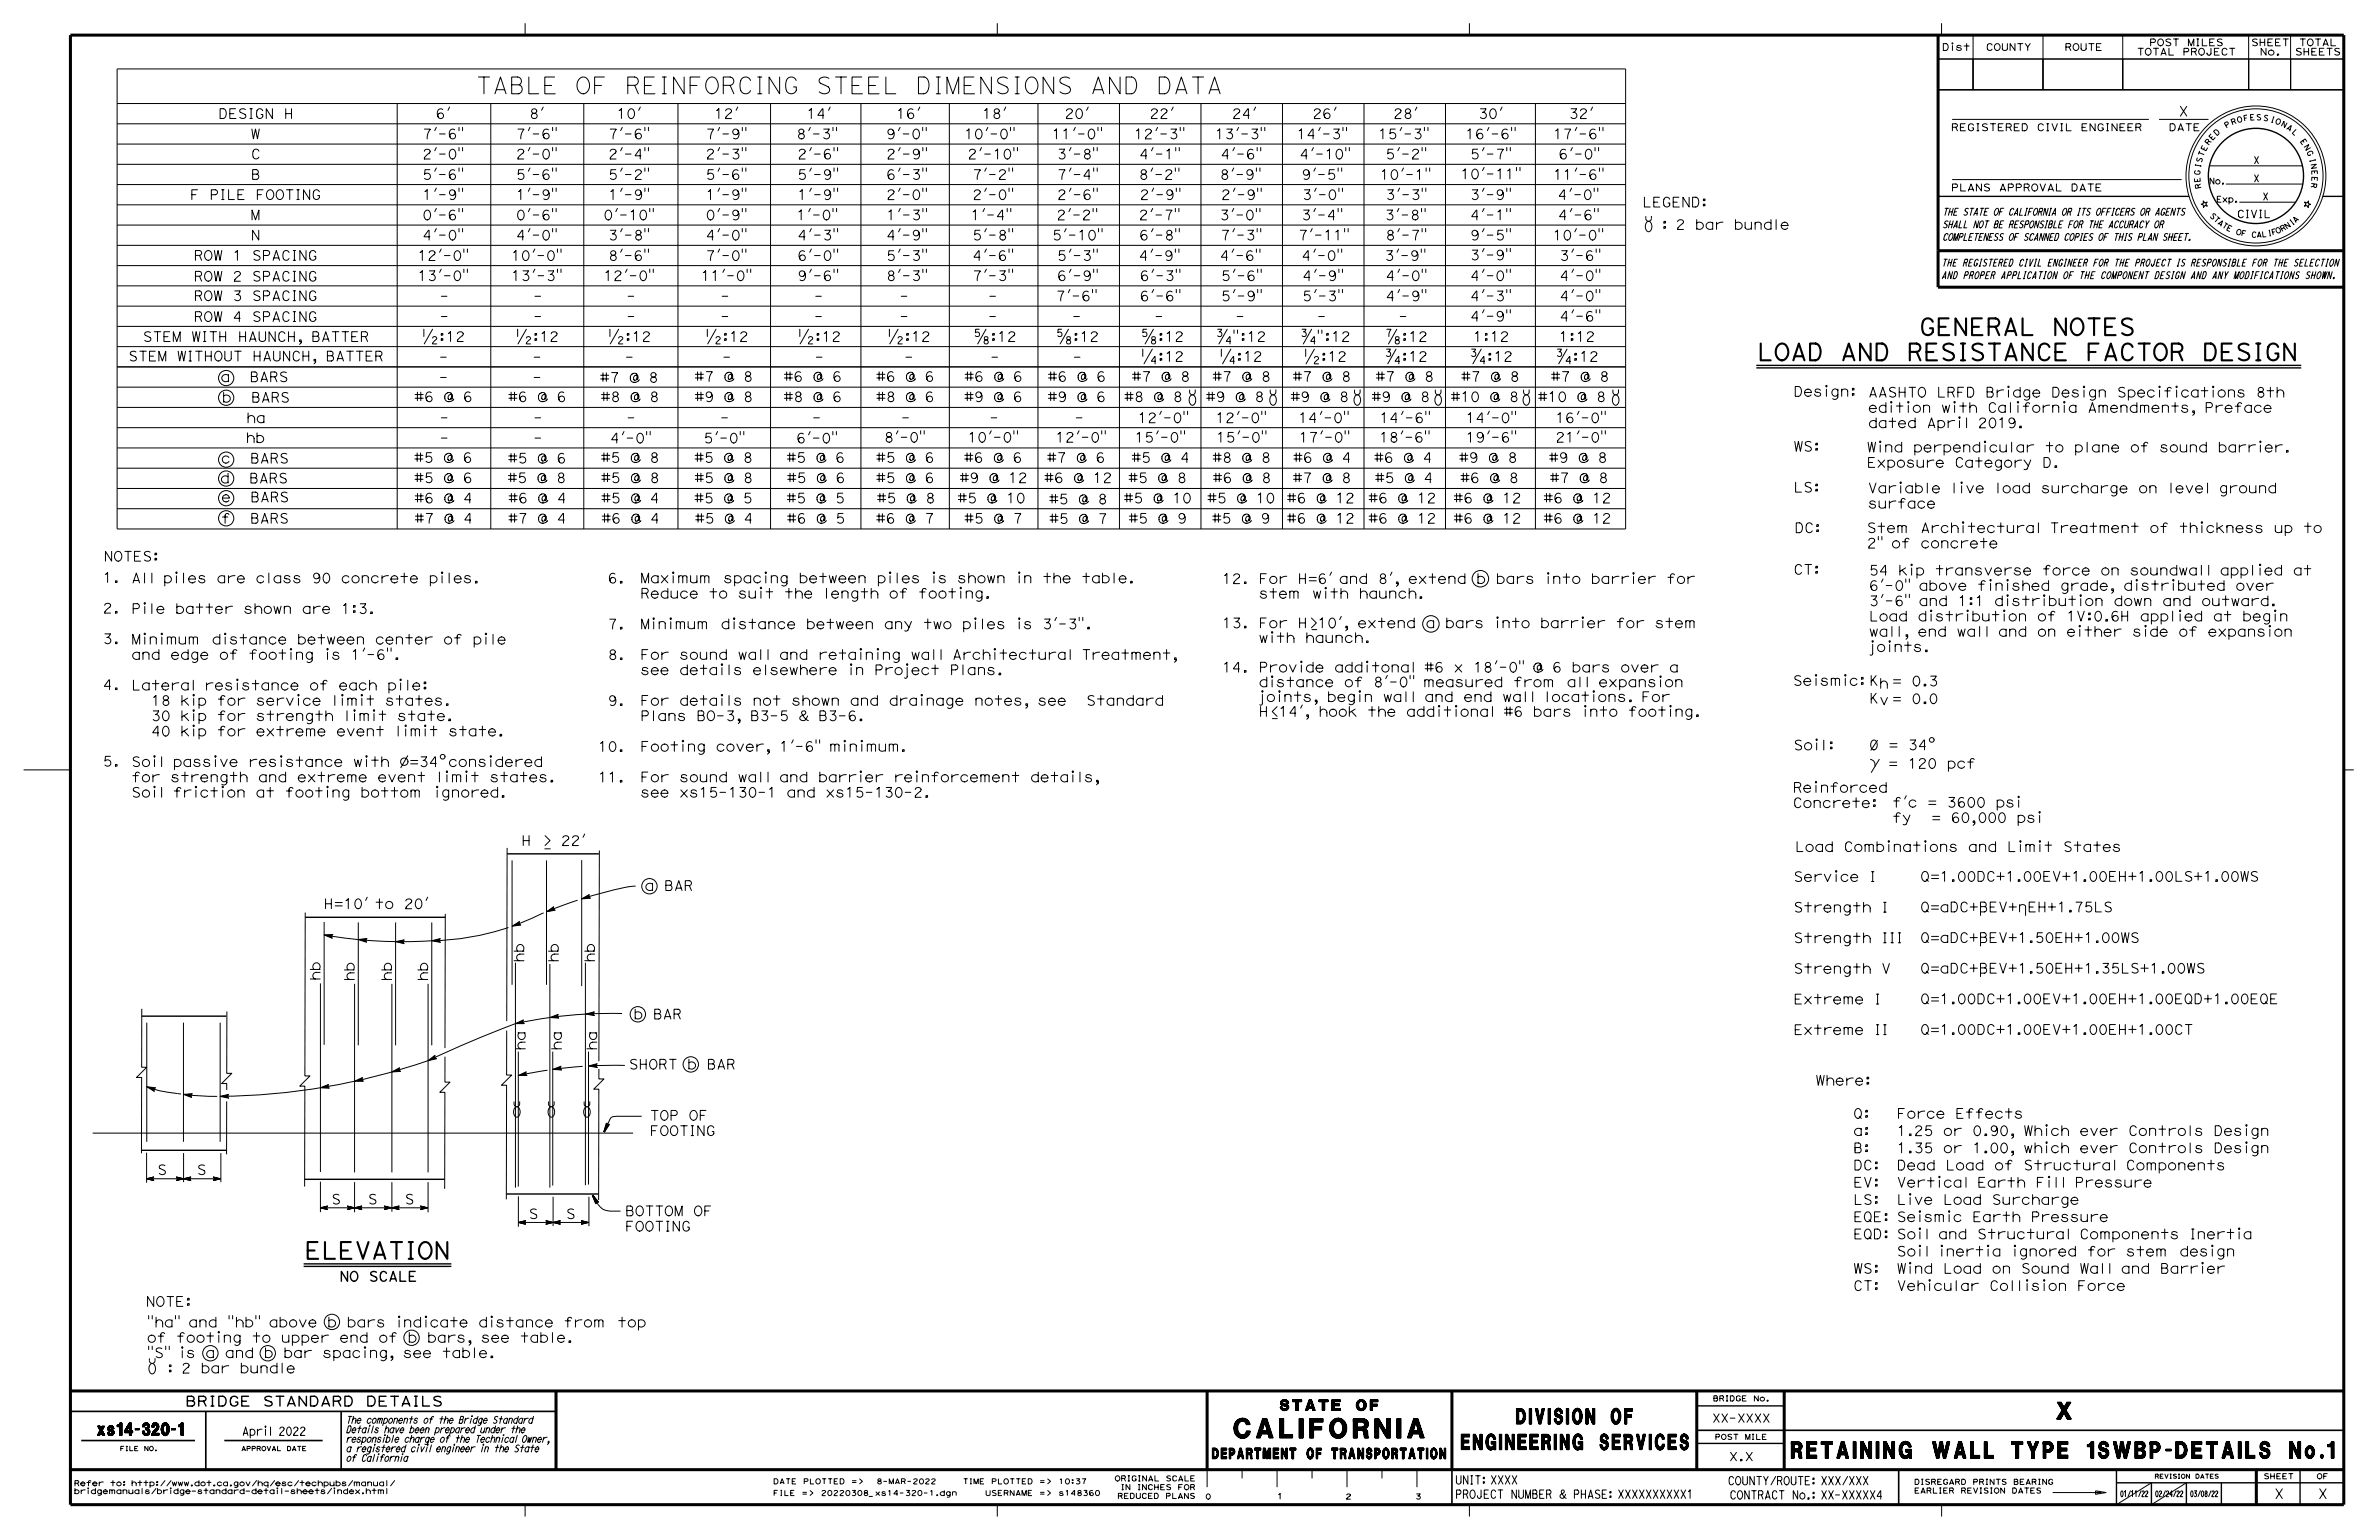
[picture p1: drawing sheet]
<svg xmlns="http://www.w3.org/2000/svg" width="432mm" height="279mm" viewBox="0 0 432 279" stroke-linecap="round" stroke-linejoin="round" font-family="sans-serif">
<defs><g id="words">
<text font-size="3.5" x="224" y="260.9">CALIFORNIA</text>
<g font-size="3">
<text x="86.3" y="17">TABLE OF REINFORCING STEEL DIMENSIONS AND DATA</text>
<text x="318.9" y="65.4">LOAD AND RESISTANCE FACTOR DESIGN</text>
<text x="348.3" y="60.8">GENERAL NOTES</text>
<text x="55.3" y="228.4">ELEVATION</text>
<text x="373.3" y="257.5">X</text>
<text x="325.1" y="264.6">RETAINING WALL TYPE 1SWBP-DETAILS No.1</text>
</g>
<g font-size="2.8">
<text x="265.2" y="263">ENGINEERING SERVICES</text>
<text x="275.2" y="258.3">DIVISION OF</text>
</g>
<text font-size="2.2" x="17.7" y="260.4">xs14-320-1</text>
<g font-size="1.9">
<text x="232.3" y="255.9">STATE OF</text>
<text x="220" y="264.7">DEPARTMENT OF TRANSPORTATION</text>
</g>
<g font-size="1.8">
<text x="39.6" y="21.5">DESIGN H</text>
<text x="79.1" y="21.5">6'</text>
<text x="96" y="21.5">8'</text>
<text x="111.9" y="21.5">10'</text>
<text x="129.6" y="21.5">12'</text>
<text x="146.4" y="21.5">14'</text>
<text x="162.6" y="21.5">16'</text>
<text x="178.2" y="21.5">18'</text>
<text x="193.2" y="21.5">20'</text>
<text x="208.6" y="21.5">22'</text>
<text x="223.6" y="21.5">24'</text>
<text x="238.2" y="21.5">26'</text>
<text x="252.9" y="21.5">28'</text>
<text x="268.3" y="21.5">30'</text>
<text x="284.7" y="21.5">32'</text>
<text x="395.4" y="21.1">X</text>
<text x="45.5" y="25.2">W</text>
<text x="45.5" y="28.8">C</text>
<text x="76.7" y="25.2">7'-6&quot;</text>
<text x="76.7" y="28.8">2'-0&quot;</text>
<text x="93.6" y="25.2">7'-6&quot;</text>
<text x="93.6" y="28.8">2'-0&quot;</text>
<text x="110.4" y="25.2">7'-6&quot;</text>
<text x="110.4" y="28.8">2'-4&quot;</text>
<text x="128.1" y="25.2">7'-9&quot;</text>
<text x="128.1" y="28.8">2'-3&quot;</text>
<text x="144.5" y="25.2">8'-3&quot;</text>
<text x="144.7" y="28.8">2'-6&quot;</text>
<text x="160.8" y="25.2">9'-0&quot;</text>
<text x="160.8" y="28.8">2'-9&quot;</text>
<text x="175" y="25.2">10'-0&quot;</text>
<text x="175.6" y="28.8">2'-10&quot;</text>
<text x="190.9" y="25.2">11'-0&quot;</text>
<text x="191.8" y="28.8">3'-8&quot;</text>
<text x="205.8" y="25.2">12'-3&quot;</text>
<text x="206.7" y="28.8">4'-1&quot;</text>
<text x="220.5" y="25.2">13'-3&quot;</text>
<text x="221.5" y="28.8">4'-6&quot;</text>
<text x="235.3" y="25.2">14'-3&quot;</text>
<text x="235.8" y="28.8">4'-10&quot;</text>
<text x="250.1" y="25.2">15'-3&quot;</text>
<text x="251.5" y="28.8">5'-2&quot;</text>
<text x="265.9" y="25.2">16'-6&quot;</text>
<text x="266.8" y="28.8">5'-7&quot;</text>
<text x="281.9" y="25.2">17'-6&quot;</text>
<text x="282.8" y="28.8">6'-0&quot;</text>
<text x="45.5" y="32.5">B</text>
<text x="76.7" y="32.5">5'-6&quot;</text>
<text x="93.6" y="32.5">5'-6&quot;</text>
<text x="110.4" y="32.5">5'-2&quot;</text>
<text x="128.1" y="32.5">5'-6&quot;</text>
<text x="144.7" y="32.5">5'-9&quot;</text>
<text x="160.8" y="32.5">6'-3&quot;</text>
<text x="176.5" y="32.5">7'-2&quot;</text>
<text x="191.8" y="32.5">7'-4&quot;</text>
<text x="206.7" y="32.5">8'-2&quot;</text>
<text x="221.4" y="32.5">8'-9&quot;</text>
<text x="236.2" y="32.5">9'-5&quot;</text>
<text x="250.4" y="32.5">10'-1&quot;</text>
<text x="265.1" y="32.4">10'-11&quot;</text>
<text x="281.9" y="32.5">11'-6&quot;</text>
<text x="34.5" y="36.2">F PILE FOOTING</text>
<text x="45.5" y="39.9">M</text>
<text x="76.7" y="36.2">1'-9&quot;</text>
<text x="76.7" y="39.9">0'-6&quot;</text>
<text x="93.6" y="36.2">1'-9&quot;</text>
<text x="93.6" y="39.9">0'-6&quot;</text>
<text x="109.5" y="39.9">0'-10&quot;</text>
<text x="110.4" y="36.2">1'-9&quot;</text>
<text x="128.1" y="36.2">1'-9&quot;</text>
<text x="128.1" y="39.9">0'-9&quot;</text>
<text x="144.5" y="39.9">1'-0&quot;</text>
<text x="144.7" y="36.2">1'-9&quot;</text>
<text x="160.8" y="36.2">2'-0&quot;</text>
<text x="160.9" y="39.9">1'-3&quot;</text>
<text x="176.2" y="39.9">1'-4&quot;</text>
<text x="176.5" y="36.2">2'-0&quot;</text>
<text x="191.7" y="39.9">2'-2&quot;</text>
<text x="191.8" y="36.2">2'-6&quot;</text>
<text x="206.7" y="39.9">2'-7&quot;</text>
<text x="206.8" y="36.2">2'-9&quot;</text>
<text x="221.4" y="39.9">3'-0&quot;</text>
<text x="221.6" y="36.2">2'-9&quot;</text>
<text x="236.2" y="39.9">3'-4&quot;</text>
<text x="236.4" y="36.2">3'-0&quot;</text>
<text x="251.4" y="39.9">3'-8&quot;</text>
<text x="251.5" y="36.2">3'-3&quot;</text>
<text x="266.8" y="39.9">4'-1&quot;</text>
<text x="266.8" y="36.2">3'-9&quot;</text>
<text x="282.7" y="36.2">4'-0&quot;</text>
<text x="282.8" y="39.9">4'-6&quot;</text>
<text x="298.1" y="37.6">LEGEND:</text>
<text x="301.5" y="41.6">: 2 bar bundle</text>
<text x="35.2" y="47.2">ROW 1 SPACING</text>
<text x="45.5" y="43.6">N</text>
<text x="75.8" y="47.3">12'-0&quot;</text>
<text x="76.7" y="43.5">4'-0&quot;</text>
<text x="92.8" y="47.3">10'-0&quot;</text>
<text x="93.6" y="43.5">4'-0&quot;</text>
<text x="110.4" y="43.5">3'-8&quot;</text>
<text x="110.4" y="47.3">8'-6&quot;</text>
<text x="128.1" y="43.5">4'-0&quot;</text>
<text x="128.1" y="47.3">7'-0&quot;</text>
<text x="144.7" y="43.5">4'-3&quot;</text>
<text x="144.7" y="47.3">6'-0&quot;</text>
<text x="160.8" y="47.3">5'-3&quot;</text>
<text x="160.8" y="43.5">4'-9&quot;</text>
<text x="176.5" y="43.5">5'-8&quot;</text>
<text x="176.5" y="47.3">4'-6&quot;</text>
<text x="191" y="43.5">5'-10&quot;</text>
<text x="191.8" y="47.3">5'-3&quot;</text>
<text x="206.7" y="47.3">4'-9&quot;</text>
<text x="206.7" y="43.5">6'-8&quot;</text>
<text x="221.4" y="47.3">4'-6&quot;</text>
<text x="221.5" y="43.5">7'-3&quot;</text>
<text x="235.6" y="43.5">7'-11&quot;</text>
<text x="236.2" y="47.3">4'-0&quot;</text>
<text x="251.3" y="47.3">3'-9&quot;</text>
<text x="251.5" y="43.5">8'-7&quot;</text>
<text x="266.8" y="47.1">3'-9&quot;</text>
<text x="266.8" y="43.5">9'-5&quot;</text>
<text x="281.8" y="43.5">10'-0&quot;</text>
<text x="283.1" y="47.3">3'-6&quot;</text>
<text x="35.2" y="51">ROW 2 SPACING</text>
<text x="75.8" y="50.9">13'-0&quot;</text>
<text x="92.8" y="50.9">13'-3&quot;</text>
<text x="109.5" y="50.9">12'-0&quot;</text>
<text x="127.2" y="50.9">11'-0&quot;</text>
<text x="144.7" y="50.9">9'-6&quot;</text>
<text x="160.8" y="50.9">8'-3&quot;</text>
<text x="176.5" y="50.9">7'-3&quot;</text>
<text x="191.8" y="50.9">6'-9&quot;</text>
<text x="206.8" y="50.9">6'-3&quot;</text>
<text x="221.6" y="50.9">5'-6&quot;</text>
<text x="236.4" y="50.9">4'-9&quot;</text>
<text x="251.5" y="50.9">4'-0&quot;</text>
<text x="266.8" y="50.9">4'-0&quot;</text>
<text x="283.1" y="50.9">4'-0&quot;</text>
<text x="35.2" y="54.5">ROW 3 SPACING</text>
<text x="35.2" y="58.3">ROW 4 SPACING</text>
<text x="191.6" y="54.6">7'-6&quot;</text>
<text x="206.8" y="54.6">6'-6&quot;</text>
<text x="221.6" y="54.6">5'-9&quot;</text>
<text x="236.4" y="54.6">5'-3&quot;</text>
<text x="251.5" y="54.6">4'-9&quot;</text>
<text x="266.8" y="54.6">4'-3&quot;</text>
<text x="266.8" y="58.3">4'-9&quot;</text>
<text x="283.1" y="58.3">4'-6&quot;</text>
<text x="283.1" y="54.6">4'-0&quot;</text>
<text x="23.3" y="65.5">STEM WITHOUT HAUNCH, BATTER</text>
<text x="25.9" y="62">STEM WITH HAUNCH, BATTER</text>
<text x="76.5" y="62">½:12</text>
<text x="93.5" y="62">½:12</text>
<text x="110.3" y="62">½:12</text>
<text x="128" y="62">½:12</text>
<text x="144.8" y="62">½:12</text>
<text x="161" y="62">½:12</text>
<text x="176.6" y="62">?:12</text>
<text x="191.6" y="62">?:12</text>
<text x="207" y="62">?:12</text>
<text x="207" y="65.6">¼:12</text>
<text x="220.6" y="62">¾&quot;:12</text>
<text x="221.3" y="65.6">¼:12</text>
<text x="235.9" y="62">¾&quot;:12</text>
<text x="236.6" y="65.6">½:12</text>
<text x="251.2" y="62">?:12</text>
<text x="251.2" y="65.6">¾:12</text>
<text x="266.7" y="65.6">¾:12</text>
<text x="267.3" y="62">1:12</text>
<text x="282.3" y="65.6">¾:12</text>
<text x="282.9" y="62">1:12</text>
<text x="40" y="69.3">a</text>
<text x="43.3" y="69.3">BARS</text>
<text x="108.9" y="69.4">#7 @ 8</text>
<text x="126.1" y="69.2">#7 @ 8</text>
<text x="142.2" y="69.2">#6 @ 6</text>
<text x="159" y="69.2">#6 @ 6</text>
<text x="175" y="69.2">#6 @ 6</text>
<text x="190.2" y="69.2">#6 @ 6</text>
<text x="205.4" y="69.2">#7 @ 8</text>
<text x="220.1" y="69.2">#7 @ 8</text>
<text x="234.6" y="69.2">#7 @ 8</text>
<text x="249.7" y="69.2">#7 @ 8</text>
<text x="265.2" y="69.2">#7 @ 8</text>
<text x="281.5" y="69.2">#7 @ 8</text>
<text x="325.5" y="71.9">Design:</text>
<text x="40.3" y="73">b</text>
<text x="43.7" y="73">BARS</text>
<text x="44.7" y="76.7">ha</text>
<text x="75.2" y="72.9">#6 @ 6</text>
<text x="79.8" y="76.7">-</text>
<text x="92.2" y="72.9">#6 @ 6</text>
<text x="96.8" y="76.7">-</text>
<text x="109" y="72.9">#8 @ 8</text>
<text x="113.7" y="76.7">-</text>
<text x="126.1" y="72.9">#9 @ 8</text>
<text x="130.7" y="76.7">-</text>
<text x="142.2" y="72.9">#8 @ 6</text>
<text x="147.4" y="76.7">-</text>
<text x="159" y="72.9">#8 @ 6</text>
<text x="163.5" y="76.7">-</text>
<text x="175" y="72.9">#9 @ 6</text>
<text x="179.6" y="76.7">-</text>
<text x="190.1" y="72.9">#9 @ 6</text>
<text x="195.1" y="76.7">-</text>
<text x="204.1" y="72.9">#8 @ 8</text>
<text x="206.5" y="76.7">12'-0&quot;</text>
<text x="218.9" y="72.9">#9 @ 8</text>
<text x="220.6" y="76.7">12'-0&quot;</text>
<text x="234.2" y="72.9">#9 @ 8</text>
<text x="235.6" y="76.7">14'-0&quot;</text>
<text x="248.9" y="72.9">#9 @ 8</text>
<text x="249.7" y="76.7">14'-6&quot;</text>
<text x="263.3" y="72.9">#10 @ 8</text>
<text x="266" y="76.7">14'-0&quot;</text>
<text x="279.1" y="72.9">#10 @ 8</text>
<text x="282.3" y="76.7">16'-0&quot;</text>
<text x="339.1" y="77.6">dated April 2019.</text>
<text x="339.1" y="74.8">edition with California Amendments, Preface</text>
<text x="339.1" y="72.1">AASHTO LRFD Bridge Design Specifications 8th</text>
<text x="44.6" y="80.3">hb</text>
<text x="75.2" y="83.9">#5 @ 6</text>
<text x="109.1" y="83.9">#5 @ 8</text>
<text x="110.7" y="80.4">4'-0&quot;</text>
<text x="126" y="83.9">#5 @ 8</text>
<text x="127.7" y="80.4">5'-0&quot;</text>
<text x="142.8" y="83.9">#5 @ 6</text>
<text x="144.5" y="80.4">6'-0&quot;</text>
<text x="159" y="83.9">#5 @ 6</text>
<text x="160.4" y="80.2">8'-0&quot;</text>
<text x="175" y="83.9">#6 @ 6</text>
<text x="175.6" y="80.2">10'-0&quot;</text>
<text x="190" y="83.9">#7 @ 6</text>
<text x="191.5" y="80.2">12'-0&quot;</text>
<text x="205.4" y="83.9">#5 @ 4</text>
<text x="205.9" y="80.2">15'-0&quot;</text>
<text x="220.1" y="83.9">#8 @ 8</text>
<text x="220.7" y="80.2">15'-0&quot;</text>
<text x="234.7" y="83.9">#6 @ 4</text>
<text x="235.7" y="80.2">17'-0&quot;</text>
<text x="249.4" y="83.9">#6 @ 4</text>
<text x="250.3" y="80.2">18'-6&quot;</text>
<text x="264.8" y="83.9">#9 @ 8</text>
<text x="266" y="80.2">19'-6&quot;</text>
<text x="281.1" y="83.9">#9 @ 8</text>
<text x="282.3" y="80.2">21'-0&quot;</text>
<text x="325.5" y="81.9">WS:</text>
<text x="338.8" y="82">Wind perpendicular to plane of sound barrier.</text>
<text x="39.9" y="87.6">d</text>
<text x="40.1" y="84">c</text>
<text x="43.4" y="87.6">BARS</text>
<text x="43.4" y="84">BARS</text>
<text x="75.2" y="87.6">#5 @ 6</text>
<text x="92.1" y="87.6">#5 @ 8</text>
<text x="92.2" y="84">#5 @ 6</text>
<text x="109.1" y="87.6">#5 @ 8</text>
<text x="126.1" y="87.6">#5 @ 8</text>
<text x="142.8" y="87.6">#5 @ 6</text>
<text x="159" y="87.6">#5 @ 6</text>
<text x="174.2" y="87.6">#9 @ 12</text>
<text x="189.5" y="87.6">#6 @ 12</text>
<text x="204.8" y="87.6">#5 @ 8</text>
<text x="220.1" y="87.6">#6 @ 8</text>
<text x="234.7" y="87.6">#7 @ 8</text>
<text x="249.6" y="87.6">#5 @ 4</text>
<text x="265" y="87.6">#6 @ 8</text>
<text x="281.3" y="87.6">#7 @ 8</text>
<text x="325.5" y="89.3">LS:</text>
<text x="338.8" y="84.8">Exposure Category D.</text>
<text x="339" y="89.4">Variable live load surcharge on level ground</text>
<text x="40.1" y="94.9">f</text>
<text x="40.1" y="91.1">e</text>
<text x="43.1" y="94.9">BARS</text>
<text x="43.4" y="91.1">BARS</text>
<text x="75.2" y="91.2">#6 @ 4</text>
<text x="75.3" y="94.9">#7 @ 4</text>
<text x="92.2" y="94.9">#7 @ 4</text>
<text x="92.3" y="91.2">#6 @ 4</text>
<text x="109.1" y="91.2">#5 @ 4</text>
<text x="109.2" y="94.9">#6 @ 4</text>
<text x="126" y="91.2">#5 @ 5</text>
<text x="126.1" y="94.9">#5 @ 4</text>
<text x="142.8" y="91.2">#5 @ 5</text>
<text x="142.8" y="94.9">#6 @ 5</text>
<text x="159" y="94.9">#6 @ 7</text>
<text x="159.1" y="91.2">#5 @ 8</text>
<text x="173.8" y="91.2">#5 @ 10</text>
<text x="175" y="94.9">#5 @ 7</text>
<text x="190.4" y="91.4">#5 @ 8</text>
<text x="190.4" y="95">#5 @ 7</text>
<text x="204" y="91.2">#5 @ 10</text>
<text x="204.8" y="94.9">#5 @ 9</text>
<text x="219.1" y="91.2">#5 @ 10</text>
<text x="220" y="94.9">#5 @ 9</text>
<text x="233.6" y="94.9">#6 @ 12</text>
<text x="233.6" y="91.2">#6 @ 12</text>
<text x="248.4" y="94.9">#6 @ 12</text>
<text x="248.4" y="91.2">#6 @ 12</text>
<text x="263.8" y="91.2">#6 @ 12</text>
<text x="263.8" y="94.9">#6 @ 12</text>
<text x="280.1" y="91.2">#6 @ 12</text>
<text x="280.1" y="94.9">#6 @ 12</text>
<text x="339" y="92.2">surface</text>
<text x="18.8" y="101.8">NOTES:</text>
<text x="325.7" y="96.6">DC:</text>
<text x="338.8" y="99.4">2&quot; of concrete</text>
<text x="338.8" y="96.6">Stem Architectural Treatment of thickness up to</text>
<text x="18.6" y="105.7">1.</text>
<text x="23.8" y="105.8">All piles are class 90 concrete piles.</text>
<text x="109.8" y="105.8">6.</text>
<text x="116.2" y="105.8">Maximum spacing between piles is shown in the table.</text>
<text x="221.8" y="105.9">12.</text>
<text x="228.5" y="105.9">For H=6' and 8', extend b bars into barrier for</text>
<text x="325.5" y="104.2">CT:</text>
<text x="339.2" y="107.1">6'-0&quot; above finished grade, distributed over</text>
<text x="339.2" y="104.3">54 kip transverse force on soundwall applied at</text>
<text x="18.6" y="111.2">2.</text>
<text x="23.8" y="111.3">Pile batter shown are 1:3.</text>
<text x="116.2" y="108.5">Reduce to suit the length of footing.</text>
<text x="221.8" y="113.9">13.</text>
<text x="228.5" y="113.9">For H&gt;10', extend a bars into barrier for stem</text>
<text x="228.5" y="108.5">stem with haunch.</text>
<text x="339.2" y="112.7">Load distribution of 1V:0.6H applied at begin</text>
<text x="339.2" y="109.9">3'-6&quot; and 1:1 distribution down and outward.</text>
<text x="18.6" y="116.8">3.</text>
<text x="23.8" y="119.6">and edge of footing is 1'-6&quot;.</text>
<text x="23.8" y="116.9">Minimum distance between center of pile</text>
<text x="109.8" y="119.7">8.</text>
<text x="109.8" y="114.1">7.</text>
<text x="116.2" y="119.6">For sound wall and retaining wall Architectural Treatment,</text>
<text x="116.2" y="114.1">Minimum distance between any two piles is 3'-3&quot;.</text>
<text x="228.5" y="116.6">with haunch.</text>
<text x="339.2" y="118.2">joints.</text>
<text x="339.2" y="115.5">wall, end wall and on either side of expansion</text>
<text x="18.6" y="125.1">4.</text>
<text x="23.8" y="125.2">Lateral resistance of each pile:</text>
<text x="116.2" y="122.4">see details elsewhere in Project Plans.</text>
<text x="221.8" y="121.9">14.</text>
<text x="228.5" y="124.6">distance of 8'-0&quot; measured from all expansion</text>
<text x="228.5" y="121.9">Provide additonal #6 x 18'-0&quot; @ 6 bars over a</text>
<text x="325.4" y="124.4">Seismic:K</text>
<text x="341" y="124.9">h = 0.3</text>
<text x="26.2" y="128">18 kip for service limit states.</text>
<text x="26.2" y="130.8">30 kip for strength limit state.</text>
<text x="109.8" y="128">9.</text>
<text x="116.2" y="130.8">Plans BO-3, B3-5 &amp; B3-6.</text>
<text x="116.2" y="128">For details not shown and drainage notes, see</text>
<text x="196.1" y="128">Standard</text>
<text x="228.5" y="130">H&lt;14', hook the additional #6 bars into footing.</text>
<text x="228.5" y="127.3">joints, begin wall and end wall locations. For</text>
<text x="339.2" y="127.6">Kv = 0.0</text>
<text x="26.1" y="133.5">40 kip for extreme event limit state.</text>
<text x="108.5" y="136.3">10.</text>
<text x="116.2" y="136.3">Footing cover, 1'-6&quot; minimum.</text>
<text x="325.5" y="136.1">Soil:</text>
<text x="339.2" y="136.1">/</text>
<text x="339.2" y="136">0 = 34^</text>
<text x="18.6" y="139">5.</text>
<text x="23.8" y="141.9">for strength and extreme event limit states.</text>
<text x="23.8" y="139.1">Soil passive resistance with Ø=34^considered</text>
<text x="108.5" y="141.9">11.</text>
<text x="116.2" y="141.9">For sound wall and barrier reinforcement details,</text>
<text x="325.4" y="143.8">Reinforced</text>
<text x="342.7" y="139.4">= 120 pcf</text>
<text x="23.8" y="144.6">Soil friction at footing bottom ignored.</text>
<text x="116.2" y="144.6">see xs15-130-1 and xs15-130-2.</text>
<text x="325.4" y="146.5">Concrete:</text>
<text x="343.4" y="149.2">fy</text>
<text x="343.4" y="146.4">f'c = 3600 psi</text>
<text x="349.3" y="149.2">= 60,000 psi</text>
<text x="94.6" y="153.4">H &gt; 22'</text>
<text x="325.8" y="154.5">Load Combinations and Limit States</text>
<text x="117" y="161.6">a BAR</text>
<text x="325.5" y="159.9">Service I</text>
<text x="348.5" y="159.9">Q=1.00DC+1.00EV+1.00EH+1.00LS+1.00WS</text>
<text x="58.7" y="164.9">H=10' to 20'</text>
<text x="325.5" y="165.5">Strength I</text>
<text x="348.5" y="165.4">Q=aDC+BEV+nEH+1.75LS</text>
<text x="325.5" y="171">Strength III</text>
<text x="348.5" y="171">Q=aDC+BEV+1.50EH+1.00WS</text>
<text x="58.1" y="178" transform="rotate(-90 58.1 178)">hb</text>
<text x="64.3" y="178" transform="rotate(-90 64.3 178)">hb</text>
<text x="71.1" y="178" transform="rotate(-90 71.1 178)">hb</text>
<text x="77.6" y="178" transform="rotate(-90 77.6 178)">hb</text>
<text x="95.1" y="174.6" transform="rotate(-90 95.1 174.6)">hb</text>
<text x="101.3" y="174.6" transform="rotate(-90 101.3 174.6)">hb</text>
<text x="107.9" y="174.6" transform="rotate(-90 107.9 174.6)">hb</text>
<text x="325.5" y="176.6">Strength V</text>
<text x="348.5" y="176.6">Q=aDC+BEV+1.50EH+1.35LS+1.00WS</text>
<text x="115" y="184.9">b BAR</text>
<text x="325.5" y="182.2">Extreme I</text>
<text x="348.5" y="182.1">Q=1.00DC+1.00EV+1.00EH+1.00EQD+1.00EQE</text>
<text x="95.3" y="190.6" transform="rotate(-90 95.3 190.6)">ha</text>
<text x="101.9" y="190.6" transform="rotate(-90 101.9 190.6)">ha</text>
<text x="108.3" y="190.6" transform="rotate(-90 108.3 190.6)">ha</text>
<text x="325.5" y="187.7">Extreme II</text>
<text x="348.5" y="187.7">Q=1.00DC+1.00EV+1.00EH+1.00CT</text>
<text x="114.1" y="194">SHORT b BAR</text>
<text x="329.5" y="196.9">Where:</text>
<text x="117.9" y="203.2">TOP OF</text>
<text x="336.4" y="202.9">Q:</text>
<text x="344.3" y="202.9">Force Effects</text>
<text x="117.9" y="206">FOOTING</text>
<text x="336.4" y="209.2">B:</text>
<text x="336.4" y="206">a:</text>
<text x="344.3" y="209.2">1.35 or 1.00, which ever Controls Design</text>
<text x="344.3" y="206">1.25 or 0.90, Which ever Controls Design</text>
<text x="28.6" y="213.1">S</text>
<text x="35.7" y="213.1">S</text>
<text x="336.4" y="215.4">EV:</text>
<text x="336.4" y="212.3">DC:</text>
<text x="344.3" y="215.4">Vertical Earth Fill Pressure</text>
<text x="344.3" y="212.3">Dead Load of Structural Components</text>
<text x="60.1" y="218.4">S</text>
<text x="66.8" y="218.4">S</text>
<text x="73.5" y="218.4">S</text>
<text x="96" y="221.1">S</text>
<text x="102.7" y="221.1">S</text>
<text x="113.5" y="220.6">BOTTOM OF</text>
<text x="336.4" y="221.6">EQE: Seismic Earth Pressure</text>
<text x="336.4" y="218.5">LS:</text>
<text x="344.3" y="218.5">Live Load Surcharge</text>
<text x="113.5" y="223.4">FOOTING</text>
<text x="336.4" y="224.8">EQD: Soil and Structural Components Inertia</text>
<text x="344.3" y="227.9">Soil inertia ignored for stem design</text>
<text x="61.6" y="232.5">NO SCALE</text>
<text x="336.4" y="231">WS:</text>
<text x="344.3" y="231">Wind Load on Sound Wall and Barrier</text>
<text x="26.5" y="237">NOTE:</text>
<text x="336.4" y="234.1">CT:</text>
<text x="344.3" y="234.1">Vehicular Collision Force</text>
<text x="26.7" y="243.5">of footing to upper end of b bars, see table.</text>
<text x="26.7" y="240.8">&quot;ha&quot; and &quot;hb&quot; above b bars indicate distance from top</text>
<text x="26.7" y="246.3">&quot;S&quot; is a and b bar spacing, see table.</text>
<text x="28.9" y="249.1">: 2 bar bundle</text>
<text x="33.6" y="255.1">BRIDGE STANDARD DETAILS</text>
<text x="412.8" y="271.9">X</text>
<text x="420.7" y="271.9">X</text>
</g>
<g font-size="1.5">
<text x="43.9" y="260.4">April 2022</text>
<text x="310.7" y="258">XX-XXXX</text>
<text x="264.1" y="269.3">UNIT: XXXX</text>
<text x="313.6" y="269.4">COUNTY/ROUTE: XXX/XXX</text>
<text x="313.8" y="265">X.X</text>
<text x="264.1" y="271.8">PROJECT NUMBER &amp; PHASE: XXXXXXXXXX1</text>
<text x="313.9" y="272">CONTRACT No.: XX-XXXXX4</text>
</g>
<text font-size="1.4" x="406" y="39.5">CIVIL</text>
<g font-size="1.3">
<text x="354.1" y="23.7">REGISTERED CIVIL ENGINEER</text>
<text x="393.6" y="23.7">DATE</text>
<text x="409" y="29.7">X</text>
<text x="354.1" y="34.7">PLANS APPROVAL DATE</text>
<text x="409" y="33">X</text>
<text x="352.5" y="41.3">SHALL NOT BE RESPONSIBLE FOR THE ACCURACY OR</text>
<text x="352.5" y="39.1">THE STATE OF CALIFORNIA OR ITS OFFICERS OR AGENTS</text>
<text x="410.7" y="36.3">X</text>
<text x="352.5" y="43.6">COMPLETENESS OF SCANNED COPIES OF THIS PLAN SHEET.</text>
<text x="352.4" y="50.6">AND PROPER APPLICATION OF THE COMPONENT DESIGN AND ANY MODIFICATIONS SHOWN.</text>
<text x="352.4" y="48.3">THE REGISTERED CIVIL ENGINEER FOR THE PROJECT IS RESPONSIBLE FOR THE SELECTION</text>
<text x="62.8" y="263.4">a registered civil engineer in the State</text>
<text x="62.8" y="261.7">responsible charge of the Technical Owner,</text>
<text x="62.8" y="260">Details have been prepared under the</text>
<text x="62.8" y="258.2">The components of the Bridge Standard</text>
<text x="62.8" y="265.1">of California</text>
</g>
<g font-size="1.2">
<text x="352.5" y="9.2">Dist</text>
<text x="360.4" y="9.2">COUNTY</text>
<text x="374.7" y="9.2">ROUTE</text>
<text x="387.8" y="10">TOTAL PROJECT</text>
<text x="390.1" y="8.3">POST MILES</text>
<text x="408.6" y="8.3">SHEET</text>
<text x="410.2" y="10">No.</text>
<text x="416.5" y="10">SHEETS</text>
<text x="417.3" y="8.3">TOTAL</text>
</g>
<g font-size="1.1">
<text x="400.9" y="33.4">No.</text>
<text x="402.3" y="36.7">Exp.</text>
<text x="384.8" y="271.5">01/11/22</text>
<text x="391.2" y="271.5">02/24/22</text>
<text x="397.5" y="271.5">03/08/22</text>
</g>
<g font-size="1">
<text x="404.1" y="23.3" transform="rotate(-31 404.1 23.3)">P</text>
<text x="405.1" y="22.7" transform="rotate(-20 405.1 22.7)">R</text>
<text x="406.1" y="22.3" transform="rotate(-15 406.1 22.3)">O</text>
<text x="407.3" y="22" transform="rotate(-10 407.3 22)">F</text>
<text x="408.4" y="21.8" transform="rotate(-4 408.4 21.8)">E</text>
<text x="409.5" y="21.8" transform="rotate(1 409.5 21.8)">S</text>
<text x="410.7" y="21.8" transform="rotate(12 410.7 21.8)">S</text>
<text x="412" y="22.1" transform="rotate(17 412 22.1)">I</text>
<text x="412.9" y="22.3" transform="rotate(22 412.9 22.3)">O</text>
<text x="413.9" y="22.8" transform="rotate(28 413.9 22.8)">N</text>
<text x="414.9" y="23.3" transform="rotate(33 414.9 23.3)">A</text>
<text x="399.6" y="29.6" transform="rotate(-74 399.6 29.6)">S</text>
<text x="399.9" y="28.5" transform="rotate(-69 399.9 28.5)">T</text>
<text x="400.3" y="27.5" transform="rotate(-63 400.3 27.5)">E</text>
<text x="400.9" y="26.4" transform="rotate(-53 400.9 26.4)">R</text>
<text x="401.5" y="25.5" transform="rotate(-47 401.5 25.5)">E</text>
<text x="402.3" y="24.7" transform="rotate(-42 402.3 24.7)">D</text>
<text x="415.9" y="24" transform="rotate(44 415.9 24)">L</text>
<text x="417.4" y="25.6" transform="rotate(55 417.4 25.6)">E</text>
<text x="418.1" y="26.6" transform="rotate(60 418.1 26.6)">N</text>
<text x="418.6" y="27.6" transform="rotate(65 418.6 27.6)">G</text>
<text x="419.2" y="28.9" transform="rotate(76 419.2 28.9)">I</text>
<text x="419.4" y="29.8" transform="rotate(81 419.4 29.8)">N</text>
<text x="399.3" y="31.8" transform="rotate(-85 399.3 31.8)">G</text>
<text x="399.4" y="33.1" transform="rotate(-96 399.4 33.1)">E</text>
<text x="399.4" y="30.5" transform="rotate(-79 399.4 30.5)">I</text>
<text x="399.6" y="34.2" transform="rotate(-101 399.6 34.2)">R</text>
<text x="419.5" y="33.1" transform="rotate(98 419.5 33.1)">R</text>
<text x="419.6" y="30.9" transform="rotate(87 419.6 30.9)">E</text>
<text x="419.6" y="32" transform="rotate(92 419.6 32)">E</text>
<text x="401" y="39.2" transform="rotate(46 401 39.2)">S</text>
<text x="401.7" y="39.9" transform="rotate(41 401.7 39.9)">T</text>
<text x="402.4" y="40.6" transform="rotate(37 402.4 40.6)">A</text>
<text x="403.2" y="41.1" transform="rotate(32 403.2 41.1)">T</text>
<text x="404" y="41.7" transform="rotate(27 404 41.7)">E</text>
<text x="415" y="41.6" transform="rotate(-34 415 41.6)">N</text>
<text x="416" y="40.9" transform="rotate(-38 416 40.9)">I</text>
<text x="416.6" y="40.5" transform="rotate(-43 416.6 40.5)">A</text>
<text x="405.7" y="42.4" transform="rotate(18 405.7 42.4)">O</text>
<text x="406.7" y="42.7" transform="rotate(13 406.7 42.7)">F</text>
<text x="408.6" y="43" transform="rotate(4 408.6 43)">C</text>
<text x="409.6" y="43.1" transform="rotate(-1 409.6 43.1)">A</text>
<text x="410.5" y="43" transform="rotate(-6 410.5 43)">L</text>
<text x="411.7" y="42.9" transform="rotate(-10 411.7 42.9)">I</text>
<text x="412.4" y="42.7" transform="rotate(-15 412.4 42.7)">F</text>
<text x="413.3" y="42.4" transform="rotate(-24 413.3 42.4)">O</text>
<text x="414.2" y="42.1" transform="rotate(-29 414.2 42.1)">R</text>
<text x="310.9" y="254.2">BRIDGE No.</text>
<text x="311.2" y="261.2">POST MILE</text>
<text x="13.4" y="269.6">Refer to: http://www.dot.ca.gov/hq/esc/techpubs/manual/</text>
<text x="140.3" y="269.2">DATE PLOTTED =&gt;</text>
<text x="158.5" y="269.2">8-MAR-2022</text>
<text x="174.7" y="269.2">TIME PLOTTED =&gt;</text>
<text x="192.1" y="269.2">10:37</text>
<text x="202.3" y="268.7">ORIGINAL SCALE</text>
<text x="347.4" y="269.3">DISREGARD PRINTS BEARING</text>
<text x="410.8" y="268.3">SHEET</text>
<text x="420.5" y="268.3">OF</text>
<text x="13.4" y="271">bridgemanuals/bridge-standard-detail-sheets/index.html</text>
<text x="140.3" y="271.3">FILE =&gt;</text>
<text x="149" y="271.3">20220308_xs14-320-1.dgn</text>
<text x="178.8" y="271.3">USERNAME =&gt;</text>
<text x="192.1" y="271.3">s148360</text>
<text x="202.8" y="271.9">REDUCED PLANS</text>
<text x="203.4" y="270.3">IN INCHES FOR</text>
<text x="218.8" y="272">0</text>
<text x="231.8" y="271.9">1</text>
<text x="244.2" y="272">2</text>
<text x="256.9" y="272">3</text>
<text x="347.4" y="270.9">EARLIER REVISION DATES</text>
</g>
<g font-size=".8">
<text x="21.8" y="263.2">FILE NO.</text>
<text x="43.8" y="263.2">APPROVAL DATE</text>
<text x="391.1" y="268.2">REVISION DATES</text>
</g>
</g></defs>
<g fill="none" stroke="#000" stroke-width=".18">
<path d="M21.3 12.5h273.8v83.5h-273.8zM21.3 18.8h273.8M72.1 18.8v77.2M81.6 19.4l-.3 .6M89.1 18.8v77.2M95.3 4.2v2.2M98.6 19.4l-.3 .6M106 18.8v77.2M116.2 19.4l-.3 .6M123.1 18.8v77.2M133.9 19.4l-.3 .6M139.9 18.8v77.2"/>
<path d="M150.7 19.4l-.3 .6M156.3 18.8v77.2M166.9 19.4l-.3 .6M172.3 18.8v77.2M181 4.2v2.2M182.6 19.4l-.3 .6M188.4 18.8v77.2M197.5 19.4l-.3 .6M203.2 18.8v77.2M212.9 19.4l-.3 .6M218 18.8v77.2M227.9 19.4l-.3 .6"/>
<path d="M232.8 18.8v77.2M242.5 19.4l-.3 .6M247.6 18.8v77.2M257.2 19.4l-.3 .6M262.4 18.8v77.2M266.7 4.2v2.2M272.6 19.4l-.3 .6M278.7 18.8v77.2M289.1 19.4l-.3 .6M351.8 10.7h6.3v5.6h-6.3zM351.8 10.7h73.6M352.4 4.2v2.2"/>
<path d="M354.4 8.3v.9M358.1 10.7h12.7v5.6h-12.7zM358.1 6.4v9.9M370.8 6.4v9.9M370.8 10.7h14.5v5.6h-14.5zM385.3 10.7h22.8v5.6h-22.8zM385.3 6.4v9.9M408.1 6.4v9.9M408.1 10.7h7.7v5.6h-7.7zM415.8 6.4v9.9M415.8 10.7h9.6v5.6h-9.6zM21.3 22.5h273.8"/>
<path d="M21.3 26.1h273.8M21.3 29.8h273.8M21.3 33.5h273.8M21.3 37.2h273.8M79.2 23.1l-.3 .6M79.2 26.8l-.3 .6M79.2 30.5l-.3 .6M79.2 34.1l-.3 .6M79.2 37.8l-.3 .6M83.3 23.1v.6M83.3 26.8v.6M83.3 30.5v.6"/>
<path d="M83.3 34.1v.6M83.3 37.8v.6M84 23.1v.6M84 26.8v.6M84 30.5v.6M84 34.1v.6M84 37.8v.6M96.2 23.1l-.3 .6M96.2 26.8l-.3 .6M96.2 34.1l-.3 .6M96.2 37.8l-.3 .6M96.2 30.5l-.3 .6"/>
<path d="M100.3 23.1v.6M100.3 26.8v.6M100.3 30.5v.6M100.3 34.1v.6M100.3 37.8v.6M100.9 23.1v.6M100.9 26.8v.6M100.9 30.5v.6M100.9 34.1v.6M100.9 37.8v.6M112.1 37.8l-.3 .6M112.9 23.1l-.3 .6"/>
<path d="M112.9 26.8l-.3 .6M112.9 30.5l-.3 .6M112.9 34.1l-.3 .6M117.1 23.1v.6M117.1 26.8v.6M117.1 30.5v.6M117.1 34.1v.6M117.7 23.1v.6M117.7 26.8v.6M117.7 30.5v.6M117.7 34.1v.6M117.9 37.8v.6"/>
<path d="M118.6 37.8v.6M130.6 23.1l-.3 .6M130.6 26.8l-.3 .6M130.6 30.5l-.3 .6M130.6 34.1l-.3 .6M130.6 37.8l-.3 .6M134.7 23.1v.6M134.7 26.8v.6M134.7 30.5v.6M134.7 34.1v.6M134.7 37.8v.6M135.4 23.1v.6"/>
<path d="M135.4 26.8v.6M135.4 30.5v.6M135.4 34.1v.6M135.4 37.8v.6M147.1 23.1l-.3 .6M147.1 37.8l-.3 .6M147.3 34.1l-.3 .6M147.3 26.8l-.3 .6M147.3 30.5l-.3 .6M151.2 23.1v.6M151.2 37.8v.6M151.4 26.8v.6"/>
<path d="M151.4 30.5v.6M151.4 34.1v.6M151.8 23.1v.6M151.8 37.8v.6M152 26.8v.6M152 30.5v.6M152 34.1v.6M163.4 23.1l-.3 .6M163.4 30.5l-.3 .6M163.4 34.1l-.3 .6M163.4 26.8l-.3 .6M163.4 37.8l-.3 .6"/>
<path d="M167.5 23.1v.6M167.5 26.8v.6M167.5 30.5v.6M167.5 34.1v.6M167.5 37.8v.6M168.1 23.1v.6M168.1 26.8v.6M168.1 30.5v.6M168.1 34.1v.6M168.2 37.8v.6M178.2 26.8l-.3 .6M178.7 37.8l-.3 .6"/>
<path d="M179 30.5l-.3 .6M179 34.1l-.3 .6M179.3 23.1l-.3 .6M182.8 37.8v.6M183.1 30.5v.6M183.1 34.1v.6M183.4 23.1v.6M183.5 37.8v.6M183.8 30.5v.6M183.8 34.1v.6M184 26.8v.6M184.1 23.1v.6"/>
<path d="M184.7 26.8v.6M194.3 37.8l-.3 .6M194.4 26.8l-.3 .6M194.4 30.5l-.3 .6M194.4 34.1l-.3 .6M195.2 23.1l-.3 .6M198.4 37.8v.6M198.5 26.8v.6M198.5 30.5v.6M198.5 34.1v.6M199 37.8v.6M199.2 26.8v.6"/>
<path d="M199.2 30.5v.6M199.2 34.1v.6M199.3 23.1v.6M199.9 23.1v.6M209.2 30.5l-.3 .6M209.2 37.8l-.3 .6M209.3 26.8l-.3 .6M209.4 34.1l-.3 .6M210.1 23.1l-.3 .6M213.3 30.5v.6M213.3 37.8v.6M213.4 26.8v.6"/>
<path d="M213.5 34.1v.6M214 30.5v.6M214 37.8v.6M214 26.8v.6M214.2 34.1v.6M214.2 23.1v.6M214.9 23.1v.6M223.9 30.5l-.3 .6M223.9 37.8l-.3 .6M224.1 26.8l-.3 .6M224.2 34.1l-.3 .6M224.8 23.1l-.3 .6"/>
<path d="M228 30.5v.6M228 37.8v.6M228.2 26.8v.6M228.3 34.1v.6M228.7 30.5v.6M228.7 37.8v.6M228.8 26.8v.6M228.9 34.1v.6M228.9 23.1v.6M229.6 23.1v.6M238.4 26.8l-.3 .6M238.8 37.8l-.3 .6"/>
<path d="M238.8 30.5l-.3 .6M238.9 34.1l-.3 .6M239.6 23.1l-.2 .6M242.9 30.5v.6M242.9 37.8v.6M243 34.1v.6M243.5 30.5v.6M243.5 37.8v.6M243.7 34.1v.6M243.8 23.1v.6M244.3 26.8v.6M244.4 23.1v.6"/>
<path d="M244.9 26.8v.6M253.9 37.8l-.3 .6M254 26.8l-.3 .6M254 34.1l-.3 .6M254.4 23.1l-.3 .6M254.7 30.5l-.3 .6M258 37.8v.6M258.1 26.8v.6M258.1 34.1v.6M258.5 23.1v.6M258.7 37.8v.6M258.8 26.8v.6"/>
<path d="M258.8 34.1v.6M258.9 30.5v.6M259.2 23.1v.6M259.5 30.5v.6M269.4 26.8l-.3 .6M269.4 30.4l-.3 .6M269.4 34.1l-.3 .6M269.4 37.8l-.3 .6M270.3 23.1l-.3 .6M273.5 26.8v.6M273.5 34.1v.6M273.5 37.8v.6"/>
<path d="M274.1 26.8v.6M274.1 34.1v.6M274.1 37.8v.6M274.4 23.1v.6M275 23.1v.6M275.2 30.4v.6M275.9 30.4v.6M285.3 34.1l-.3 .6M285.3 37.8l-.3 .6M285.4 26.8l-.3 .6M286.2 23.1l-.3 .6M286.2 30.5l-.3 .6"/>
<path d="M289.4 34.1v.6M289.4 37.8v.6M289.5 26.8v.6M290 34.1v.6M290.1 37.8v.6M290.1 26.8v.6M290.3 23.1v.6M290.3 30.5v.6M290.9 23.1v.6M290.9 30.5v.6M299.7 39.2v.4a.51 .51 0 0 1-.5 .5 .51 .51 0 0 1-.5-.5v-.4M354.3 32.6h41.7"/>
<path d="M354.3 21.7h35.7M391.9 21.7h9M399.9 36.4l.3 .4 .4-.1-.2 .3 .2 .4-.4-.1-.3 .4v-.5l-.4-.1 .4-.2zM401 30.1h16.9M404 33.4h14M406.5 36.7h10.2M418.3 36.7l.4 .1 .3-.3v.4l.4 .2-.4 .1v.5l-.3-.4-.4 .1 .2-.4zM21.3 40.8h273.8M21.3 44.5h273.8M21.3 48.2h273.8M21.3 51.9h273.8M21.3 55.5h273.8"/>
<path d="M21.3 59.2h273.8M76.9 59.7v1.4M78.5 59.7l-1.5 2.7M79.2 41.5l-.3 .6M80.1 45.2l-.3 .6M80.1 48.8l-.3 .6M80.1 53.8h1M80.1 57.4h1M83.3 41.5v.6M84 41.5v.6M84.2 45.2v.6M84.2 48.8v.6"/>
<path d="M84.8 45.2v.6M84.8 48.8v.6M94 59.7v1.4M95.5 59.7l-1.5 2.7M96.2 41.5l-.3 .6M97.1 45.2l-.3 .6M97.1 48.8l-.3 .6M97.1 53.8h1M97.1 57.4h1M100.3 41.5v.6M100.9 41.5v.6M101.2 45.2v.6"/>
<path d="M101.2 48.8v.6M101.8 45.2v.6M101.8 48.8v.6M110.7 59.7v1.4M112.3 59.7l-1.5 2.7M112.9 41.5l-.3 .6M112.9 45.2l-.3 .6M113.8 48.8l-.3 .6M114 53.8h1M114 57.4h1M117.1 41.5v.6M117.1 45.2v.6"/>
<path d="M117.7 41.5v.6M117.7 45.2v.6M117.9 48.8v.6M118.6 48.8v.6M128.4 59.7v1.4M130 59.7l-1.6 2.7M130.6 41.5l-.3 .6M130.6 45.2l-.3 .6M131.1 53.8h1M131.1 57.4h1M131.5 48.8l-.3 .6M134.7 41.5v.6"/>
<path d="M134.7 45.2v.6M135.4 41.5v.6M135.4 45.2v.6M135.6 48.8v.6M136.3 48.8v.6M145.2 59.7v1.4M146.7 59.7l-1.5 2.7M147.3 41.5l-.3 .6M147.3 45.2l-.3 .6M147.3 48.8l-.3 .6M148.1 53.8h1M148.1 57.4h1"/>
<path d="M151.4 41.5v.6M151.4 45.2v.6M151.4 48.8v.6M152 41.5v.6M152 45.2v.6M152 48.8v.6M161.4 59.7v1.4M163 59.7l-1.5 2.7M163.4 45.2l-.3 .6M163.4 48.8l-.3 .6M163.4 41.5l-.3 .6M163.6 53.8h1"/>
<path d="M163.6 57.4h1M167.5 41.5v.6M167.5 45.2v.6M167.5 48.8v.6M168.1 41.5v.6M168.1 45.2v.6M168.1 48.8v.6M177.7 59.7h-.6l-.1 .7 .3-.2a.42 .42 0 0 1 .5 .6 .42 .42 0 0 1-.8 .1M179 59.7l-1.5 2.7M179 41.5l-.3 .6M179 45.2l-.3 .6M179 48.8l-.3 .6"/>
<path d="M179.7 53.8h1M179.7 57.4h1M183.1 41.5v.6M183.1 45.2v.6M183.1 48.8v.6M183.8 41.5v.6M183.8 45.2v.6M183.8 48.8v.6M192.7 59.7h-.6l-.1 .7 .3-.2a.42 .42 0 0 1 .4 .6 .42 .42 0 0 1-.7 .1M193.5 41.5l-.3 .6M193.9 59.7l-1.5 2.7M194.2 52.5l-.3 .6"/>
<path d="M194.4 45.2l-.3 .6M194.4 48.8l-.3 .6M194.9 57.4h1M198.3 52.5v.6M198.5 45.2v.6M198.5 48.8v.6M198.9 52.5v.6M199.2 45.2v.6M199.2 48.8v.6M199.4 41.5v.6M200 41.5v.6M208.1 59.7h-.6l-.1 .7 .3-.2a.42 .42 0 0 1 .5 .6 .42 .42 0 0 1-.8 .1"/>
<path d="M209.2 45.2l-.3 .6M209.3 41.5l-.3 .6M209.3 59.7l-1.5 2.7M209.4 52.5l-.3 .6M209.4 48.8l-.3 .6M209.8 57.4h1.1M213.3 45.2v.6M213.4 41.5v.6M213.5 48.8v.6M213.5 52.5v.6M214 45.2v.6M214 41.5v.6"/>
<path d="M214.2 48.8v.6M214.2 52.5v.6M221 59.7h.7l-.2 .4-.2 .1a.43 .43 0 0 1 .5 .6 .43 .43 0 0 1-.8 .1M222.8 59.7l-1.6 2.7M223.9 45.2l-.3 .6M224 59.9v.6M224.1 41.5l-.3 .6M224.2 52.5l-.3 .6M224.2 48.8l-.3 .6M224.6 57.4h1M224.6 59.9v.6M228 45.2v.6"/>
<path d="M228.2 41.5v.6M228.3 48.8v.6M228.3 52.5v.6M228.7 45.2v.6M228.8 41.5v.6M228.9 48.8v.6M228.9 52.5v.6M236.3 59.7h.7l-.2 .4-.2 .1a.43 .43 0 0 1 .5 .6 .43 .43 0 0 1-.8 .1M238.1 59.7l-1.5 2.7M238.2 41.5l-.3 .6M238.8 45.2l-.3 .6M238.9 48.8l-.3 .6"/>
<path d="M238.9 52.5l-.3 .6M239.3 59.9v.6M239.4 57.4h1M239.9 59.9v.6M242.9 45.2v.6M243 48.8v.6M243 52.5v.6M243.5 45.2v.6M243.7 48.8v.6M243.7 52.5v.6M244.1 41.5v.6M244.7 41.5v.6"/>
<path d="M251.7 59.7l.8 .1a1.68 1.68 0 0 0-.4 1.3M253.5 59.7l-1.5 2.7M253.9 45.2l-.3 .6M254 41.5l-.3 .6M254 48.8l-.3 .6M254 52.5l-.3 .6M254.2 57.4h1M258 45.2v.6M258.1 41.5v.6M258.1 48.8v.6M258.1 52.5v.6M258.6 45.2v.6"/>
<path d="M258.8 41.5v.6M258.8 48.8v.6M258.8 52.5v.6M269.4 45.1l-.3 .6M269.4 48.8l-.3 .6M269.4 52.5l-.3 .6M269.4 56.2l-.3 .6M269.4 41.5l-.3 .6M273.5 41.5v.6M273.5 45.1v.6M273.5 48.8v.6M273.5 52.5v.6"/>
<path d="M273.5 56.2v.6M274.1 41.5v.6M274.1 45.1v.6M274.1 48.8v.6M274.1 52.5v.6M274.1 56.2v.6M285.6 45.2l-.3 .6M285.6 48.8l-.3 .6M285.6 56.2l-.3 .6M285.6 52.5l-.3 .6M286.1 41.5l-.3 .6M289.7 45.2v.6"/>
<path d="M289.7 48.8v.6M289.7 52.5v.6M289.7 56.2v.6M290.2 41.5v.6M290.4 45.2v.6M290.4 48.8v.6M290.4 52.5v.6M290.4 56.2v.6M290.9 41.5v.6M299 40.2h.2a1.05 1.05 0 0 1 .6 .9 1.05 1.05 0 0 1-.6 .9 1.08 1.08 0 0 1-.2-1.8zM21.3 62.9h273.8M21.3 66.6h273.8"/>
<path d="M21.3 70.2h273.8M21.3 73.9h273.8M21.3 77.6h273.8M78.5 61.3a.37 .37 0 0 1 .5-.2 .37 .37 0 0 1 .2 .4l-.6 .7-.1 .2h.8M80 64.8h1M80 68.5h1M80.1 79.5h1M95.5 61.3a.37 .37 0 0 1 .5-.2 .37 .37 0 0 1 .2 .4l-.6 .7-.1 .2h.8M97 64.8h1M97 68.5h1M97.1 79.5h1M112.3 61.3a.37 .37 0 0 1 .4-.2 .37 .37 0 0 1 .3 .4l-.7 .7v.2h.7"/>
<path d="M113.3 78.3l-.3 .6M113.7 64.8h1M117.4 78.3v.6M118 78.3v.6M130 61.3a.37 .37 0 0 1 .4-.2 .37 .37 0 0 1 .3 .4l-.7 .7v.2h.7M130.2 78.3l-.2 .6M131.4 64.8h1M134.4 78.3v.6M135 78.3v.6M146.7 61.3a.37 .37 0 0 1 .5-.2 .37 .37 0 0 1 .3 .4l-.7 .7-.1 .2h.8M147.1 78.3l-.3 .6M148.2 64.8h1"/>
<path d="M151.2 78.3v.6M151.8 78.3v.6M163 78.1l-.3 .6M163 61.3a.37 .37 0 0 1 .5-.2 .37 .37 0 0 1 .2 .4l-.6 .7-.1 .2h.8M164.4 64.8h1.1M167.1 78.1v.6M167.7 78.1v.6M178.9 61.7a.38 .38 0 0 0-.2 .5 .38 .38 0 0 0 .6 0 .38 .38 0 0 0-.2-.5l-.4-.2 .1-.4 .5 .1v.3l-.2 .2M179.9 78.1l-.3 .6M180 64.8h1.1M184 78.1v.6M184.7 78.1v.6"/>
<path d="M193.9 61.7a.38 .38 0 0 0-.3 .5 .38 .38 0 0 0 .7 0 .38 .38 0 0 0-.3-.5l-.3-.2v-.4l.5 .1v.3l-.2 .2M195 64.8h1M195.9 78.1l-.3 .6M200 78.1v.6M200.6 78.1v.6M207.4 63.3v1.4M209.2 63.3l-1.6 2.7M209.3 61.7a.38 .38 0 0 0-.2 .5 .38 .38 0 0 0 .6 0 .38 .38 0 0 0-.3-.5l-.3-.2 .1-.4 .5 .1v.3l-.3 .2M209.8 65.5h-.8l.6-.8 .1 1.3M210.2 78.1l-.3 .6M210.8 74.6l-.3 .6M214.4 78.1v.6"/>
<path d="M214.9 74.6v.6M215 78.1v.6M215.5 74.6v.6M216.2 71.7l.2-.1a1.05 1.05 0 0 1 .6 1 1.05 1.05 0 0 1-.6 .9 1.08 1.08 0 0 1-.2-1.8zM216.9 70.7v.4a.51 .51 0 0 1-.5 .5 .51 .51 0 0 1-.5-.5v-.4M221.7 63.3v1.4M223.4 61.9h-.8l.6-.8 .1 1.3M223.4 63.3l-1.5 2.7M224 65.5h-.7l.5-.8 .1 1.3M224.9 74.6l-.3 .6M225 78.1l-.3 .6M229 74.6v.6"/>
<path d="M229.1 78.1v.6M229.7 74.6v.6M229.8 78.1v.6M230.8 71.7l.3-.1a1.05 1.05 0 0 1 .6 1 1.05 1.05 0 0 1-.6 .9 1.08 1.08 0 0 1-.3-1.8zM231.6 70.7v.4a.51 .51 0 0 1-.5 .5 .51 .51 0 0 1-.5-.5v-.4M237 63.3v1.4M238.6 64.9a.37 .37 0 0 1 .4-.2 .37 .37 0 0 1 .3 .5l-.7 .6v.2h.7M238.6 63.3l-1.5 2.7M238.7 61.9h-.8l.6-.8 .1 1.3M239.9 74.6l-.3 .6M240 78.1l-.3 .6M244 74.6v.6"/>
<path d="M244.2 78.1v.6M244.7 74.6v.6M244.8 78.1v.6M246.1 71.7l.3-.1a1.05 1.05 0 0 1 .6 1 1.05 1.05 0 0 1-.6 .9 1.08 1.08 0 0 1-.3-1.8zM246.9 70.7v.4a.51 .51 0 0 1-.5 .5 .51 .51 0 0 1-.6-.5v-.4M251.7 63.3h.7l-.3 .4-.2 .1a.43 .43 0 0 1 .5 .6 .43 .43 0 0 1-.7 .1M253.4 63.3l-1.5 2.7M253.5 61.7a.38 .38 0 0 0-.2 .5 .38 .38 0 0 0 .6 0 .38 .38 0 0 0-.2-.5l-.4-.2 .1-.4 .5 .1v.3l-.2 .2M254 65.6h-.8l.6-.9 .1 1.3M254.6 78.1l-.3 .6M254.7 74.6l-.3 .6M258.7 78.1v.6"/>
<path d="M258.8 74.6v.6M259.4 78.1v.6M259.4 74.6v.6M260.8 71.7l.2-.1a1.05 1.05 0 0 1 .6 1 1.05 1.05 0 0 1-.6 .9 1.08 1.08 0 0 1-.2-1.8zM261.5 70.7v.4a.51 .51 0 0 1-.5 .5 .51 .51 0 0 1-.5-.5v-.4M267.1 63.3h.7l-.2 .4-.2 .1a.43 .43 0 0 1 .4 .6 .43 .43 0 0 1-.7 .1M268.8 63.3l-1.5 2.7M269.4 65.6h-.7l.6-.9v1.3M270.3 74.6l-.3 .6M270.3 78.1l-.3 .6M274.4 74.6v.6M274.4 78.1v.6"/>
<path d="M275.1 74.6v.6M275.1 78.1v.6M276.8 71.7l.2-.1a1.05 1.05 0 0 1 .6 1 1.05 1.05 0 0 1-.6 .9 1.08 1.08 0 0 1-.2-1.8zM277.6 70.7v.4a.51 .51 0 0 1-.6 .5 .51 .51 0 0 1-.5-.5v-.4M282.7 63.3h.7l-.2 .4-.2 .1a.43 .43 0 0 1 .4 .6 .43 .43 0 0 1-.7 .1M284.4 63.3l-1.5 2.7M285 65.6h-.7l.6-.9v1.3M286.6 74.6l-.3 .6M286.6 78.1l-.3 .6M290.7 74.6v.6M290.7 78.1v.6M291.4 74.6v.6"/>
<path d="M291.4 78.1v.6M293 71.7l.3-.1a1.05 1.05 0 0 1 .5 1 1.05 1.05 0 0 1-.5 .9 1.08 1.08 0 0 1-.3-1.8zM293.8 70.7v.4a.51 .51 0 0 1-.5 .5 .51 .51 0 0 1-.6-.5v-.4M331.5 70.6v1.3M343.3 73.5v1.3M346.4 73.5v1.3M354.8 73.5v1.3M355.7 76.3v1.3M364.5 70.8v1.3M366.3 73.5v1.3M374.7 73.5v1.3M378.3 70.8v1.3"/>
<path d="M392 70.8v1.3M395.1 70.8v1.3M401.7 70.8v1.3M21.3 81.3h273.8M21.3 84.9h273.8M21.3 88.6h273.8M21.3 92.3h273.8M340.9 97.3v.6M341.3 80.7v1.3M341.6 97.3v.6M345 88.1v1.3M356 88.1v1.3"/>
<path d="M356.3 95.4v1.2M360.3 80.7v1.3M399.7 95.4v1.2M410.3 80.7v1.3M26.3 110v1.3M26.3 115.6v1.3M29.4 115.6v1.3M32 104.5v1.3M40.9 115.6v1.3M52.8 118.4v1.2M59.4 118.4v1.2M66.2 117.6l-.3 .6"/>
<path d="M70.3 117.5v.7M71 117.5v.7M80.2 104.5v1.3M88.2 115.6v1.3M118.6 112.8v1.3M121.7 112.8v1.3M122.2 104.5v1.3M133.2 112.8v1.3M138.1 107.2v1.3M139 104.5v1.3M156.2 118.4v1.2M159.3 118.4v1.2"/>
<path d="M161.6 104.5v1.3M169.5 104.5v1.3M174.4 107.2v1.3M177 112.8v1.3M180.6 118.4v1.2M185 104.5v1.3M185 112.8v1.3M191.8 112l-.3 .6M195.9 112v.6M196.5 112v.6M230.9 115.3v1.3M240.6 107.3v1.3"/>
<path d="M241.7 103.8l-.3 .6M243.5 111.8l-.3 .6M252.6 103.8l-.2 .6M271.7 119.9l-.3 .6M271.8 112.6v1.3M275.8 119.8v.7M276.5 119.8v.7M281 104.6v1.3M287.3 112.6v1.3M296.5 104.6v1.3M339.9 116.9v1.7a.28 .28 0 0 1-.2 .2 .28 .28 0 0 1-.3 0M341.8 107.8l-.3 .6"/>
<path d="M341.8 105l-.3 .6M343 116.9v1.3M345.9 105v.6M345.9 107.8v.6M346.6 105v.6M346.6 107.8v.6M347 103.1v1.2M350.5 111.4v1.3M357.1 111.4v1.3M361.3 105.8v1.3M363.8 111.4v1.3M364.4 105.8v1.3"/>
<path d="M364.4 108.6v1.3M371 108.6v1.3M377.5 114.2v1.3M377.7 108.6v1.3M387.8 105.8v1.3M389.4 114.2v1.3M394.5 105.8v1.3M395.7 111.4v1.3M410.2 103.1v1.2M412 114.2v1.3M413 111.4v1.3M4.3 139.7h8.5"/>
<path d="M28 137.8v1.3M35.2 126.7v1.3M35.2 129.5v1.3M35.2 132.2v1.3M39.1 137.8v1.3M43.1 123.9v1.3M51 137.8v1.3M54.2 126.7v1.3M62.1 126.7v1.3M64.3 129.5v1.3M65.7 126.7v1.3M66.5 137.8v1.3"/>
<path d="M67.9 129.5v1.3M72.7 123.9v1.3M73.6 132.2v1.3M74 137.1l-1.3 2.2M77.2 132.2v1.3M89.1 137.8v1.3M124 135v1.3M131 121.1v1.3M131 126.7v1.3M144 134.2l-.3 .6M148.1 134.2v.6M148.8 134.2v.6"/>
<path d="M153.3 135v1.3M154.5 121.1v1.3M156.4 135v1.3M164.7 121.1v1.7a.28 .28 0 0 1-.2 .2 .28 .28 0 0 1-.3 0M167.3 126.7v1.3M229.1 126v1.6a.28 .28 0 0 1-.1 .3 .28 .28 0 0 1-.3 0M230.9 123.3v1.3M232.2 126v1.3M236.2 120.7v1.2M236.4 127.9l-.3 .6M246.8 126v1.3M248.1 120.7v1.2"/>
<path d="M251.8 122.5l-.3 .6M255.9 122.5v.6M256.6 122.5v.6M261.2 128.7v1.3M264.3 128.7v1.3M287.7 128.7v1.3M289.3 126v1.3M301.4 123.3v1.3M303.2 128.7v1.3M329.6 123.1v1.3M329.7 134.8v1.3M334.9 123.1v1.3"/>
<path d="M339.4 137.8a.98 .98 0 0 1 .9 1.3M341.1 137.7l-1.5 2.5M425.4 139.7h1.8M28 143.4v1.2M35.6 143.4v1.2M40.4 143.4v1.2M59.4 143.4v1.2M79.4 143.4v1.2M81.1 140.6v1.3M84.7 140.6v1.3M92 153.8v31.5M92.9 156.1v22.6"/>
<path d="M99.2 156.1v22.6M105.6 156.1v22.8M106.1 151.3l-.3 .6M108.8 154.3l-.1 38.2M156.2 140.6v1.3M166.4 140.6v1.3M194.7 140.6v1.3M329.6 142.5v1.3M333.3 158.6v1.3M342.8 153.2v1.3M346 144.4l-.3 .6M349.5 153.2v1.3"/>
<path d="M366.4 145.2v1.3M366.7 153.2v1.3M370.2 147.9v1.3M370.3 153.2v1.3M55.4 165.6l-.1 29.6h1l-1.9 1.9h.9v18.2M58.2 178.4v34.2M58.8 167.3v22.3M58.8 169.6l1.6-.1-.3 .3 .2 .4zM58.8 169.6a82.9 82.9 0 0 0 19.6 1.1M60.2 169.8h-.3l.3 .1M60.3 169.7h-.8l.7 .3M60.3 169.6l-1.1 .1 1.1 .4"/>
<path d="M64.4 178.5v34.2M65 167.4v22.2M65 170.5l1.6-.2-.2 .3 .1 .3zM66.4 170.5l-.3 .1 .3 .1M66.5 170.4l-.8 .1 .7 .3M66.5 170.4l-1.1 .1 1.1 .4M66.7 162.8l-.3 .6M71.1 178.5v34.2M71.8 167.4v22.2M71.8 170.8l1.5-.3-.2 .4 .2 .3zM73.2 170.8l-.3 .1h.3M73.2 170.7l-.7 .2 .7 .1"/>
<path d="M73.3 170.6l-1.1 .3 1.1 .2M77.6 162.8l-.3 .6M77.7 178.5v34.2M78.4 167.4v22.2M78.4 170.7l1.5-.4-.2 .3 .2 .4zM79.7 170.6h-.3l.3 .1M79.8 170.5l-.7 .2 .7 .1M79.8 170.4l-1.1 .3 1.2 .2M80.8 165.8v24.4M92.3 168.3a46.3 46.3 0 0 1-13.9 2.4M93 168l1.3-.8-.1 .4 .3 .2zM93.6 174.7v40.8"/>
<path d="M94.2 167.5l-.2 .2 .3-.1M94.2 167.4l-.6 .4 .8-.1M94.3 167.3l-1 .6M94.4 167.8l-1.1 .1M98.7 165.6l-5.7 2.4M99.2 165.4l1.3-.9-.1 .4 .3 .2zM99.8 174.9v40.6M100.4 164.8l-.2 .2h.3M100.5 164.7l-.6 .4 .7-.1M100.5 164.6l-1 .7M100.7 165.1l-1.2 .2M104.8 163.3l-5.6 2.1"/>
<path d="M105.6 163.1l1.3-.8-.1 .4 .3 .3zM106.3 174.7v40.3M106.9 162.6l-.3 .2 .3-.1M106.9 162.5l-.6 .4 .7-.1M106.9 162.4l-1 .6 1.2-.1M115.4 160.8l-1.6 .1-2.1 .5-6 1.6M25.7 183v10.6h.9l-1.8 1.9h.9v13.8M26.6 197.2l.5 .1a19.6 19.6 0 0 0 5.1 1.1M26.6 185.5v21.7M26.7 197.2l1.5 .2-.3 .2 .1 .4zM28 197.6l-.3-.1 .2 .2M28.1 197.5l-.8-.1 .6 .4"/>
<path d="M28.1 197.4l-1.1-.1 1 .6M32.2 198.4l.6 .1M33.3 185.5v21.7M33.3 198.6l1.6-.2-.3 .3 .2 .4zM33.3 198.6l3.1 .2 3 .1M34.7 198.7h-.3l.3 .1M34.7 198.6l-.7 .1 .7 .2M34.8 198.5l-1.1 .1 1 .4M40 185.5v21.7M40 198.9l1.5-.3-.2 .3 .2 .3zM41.1 199.8v9.6M41.2 183.5v11.2h.9l-1.9 1.9h1v1.2"/>
<path d="M41.3 198.8l-.3 .1 .3 .1M41.4 198.7l-.7 .2 .7 .2M41.4 198.6l-1.1 .3 1.1 .2M58.2 197.4l1.4-.6-.1 .3 .2 .3zM59.5 197.1l-.3 .1h.3M59.5 196.9l-.6 .3 .7 .1M59.6 196.9l-1.1 .4h1.2M64.4 196.2l1.4-.7-.1 .4 .2 .3zM65.7 195.8l-.3 .1h.3M65.7 195.7l-.7 .3h.8M65.7 195.6l-1 .5M65.9 196.1h-1.2"/>
<path d="M71.1 194.5l1.4-.8-.1 .4 .3 .3zM72.4 194l-.2 .2h.3M72.5 193.9l-.7 .4 .7-.1M72.5 193.8l-1 .6 1.1-.1M77.7 192.4a118.9 118.9 0 0 1-37.7 6.5M77.7 192.4l1.2-.9v.4l.3 .2zM78.9 191.8l-.2 .2 .3-.1M78.9 191.7l-.6 .4 .8-.1M78.9 191.6l-.9 .7 1.1-.3M80.8 191.7v4.6h.9l-1.9 1.9h1l-.1 17.5M92 187v8h.9l-1.9 1.9h.9v20.7M93.6 185.7l1.4-.7-.1 .4 .2 .3z"/>
<path d="M93.6 185.7l-7.4 2.9-8.5 3.8M94.1 195.1l1.4-.6-.1 .3 .2 .3zM94.1 190.8v24.5M94.3 199.8v.5a.51 .51 0 0 1-.5 .5 .51 .51 0 0 1-.5-.5v-.4M94.9 185.4l-.3 .1h.3M94.9 185.2l-.6 .4h.7M95 185.2l-1.1 .4h1.2M95.4 194.8l-.3 .1h.3M95.4 194.7l-.6 .3h.7M95.5 194.6l-1.1 .5h1.2M99.4 194.2l-5.3 .9M99.8 184.6l-6.2 1.1"/>
<path d="M99.8 184.6l1.5-.6-.1 .4 .2 .3zM100.3 190.8v24.3M100.3 194l1.5-.5-.1 .3 .2 .3zM100.6 199.8v.5a.51 .51 0 0 1-.5 .5 .51 .51 0 0 1-.5-.5v-.4M101.2 184.3l-.3 .1 .3 .1M101.2 184.2l-.7 .3 .8 .1M101.3 184.1l-1.1 .4 1.1 .1M101.7 193.7l-.3 .2h.3M101.7 193.6l-.7 .3 .8 .1M101.8 193.6l-1.1 .4h1.1M105.8 193.5l-5.5 .5M106.3 184l-6.5 .6"/>
<path d="M106.3 184l1.6-.4-.2 .3 .2 .4zM106.8 190.8v24.1M106.8 193.4l1.6-.4-.2 .3 .2 .4zM107 199.8v.5a.51 .51 0 0 1-.5 .5 .51 .51 0 0 1-.5-.5v-.4M107.2 193.4l1.1 .2M107.7 183.9h-.3l.3 .1M107.8 183.8l-.8 .2 .8 .1M107.8 183.7l-1.1 .3 1.1 .2M108.2 193.3l-.3 .1h.3M108.3 193.2l-.7 .2 .7 .1M108.3 193.1l-1.1 .3M108.7 193.9v1.9h.9l-1.8 1.8h.9v20.1"/>
<path d="M112.9 183.9l-6.6 .1M113.4 193.3l-6.6 .1M16.8 205.6h98.1M26.6 213.9l1.3-.4-.2 .4 .2 .3zM26.6 209.1v5.5M26.6 213.9h13.5M26.8 213.9l1-.3-.2 .3 .2 .2zM27 213.9l.7-.2-.1 .2 .1 .1zM27.2 213.9l.4-.1v.2zM27.2 213.8l.3 .1h-.3M32 213.5l1.3 .4-1.3 .3 .3-.3zM32.2 213.6l.9 .3-.9 .2 .1-.2z"/>
<path d="M32.3 213.7l.6 .2-.6 .1 .1-.1zM32.4 213.8l.3 .1-.3 .1zM32.7 213.8l-.3 .1h.3M33.3 209.2v5.3M33.3 213.9l1.3-.4-.2 .4 .2 .3zM33.6 213.9l.9-.3-.2 .3 .2 .2zM33.8 213.9l.6-.2-.1 .2 .1 .1zM33.9 213.9l.4-.1v.2zM33.9 213.8l.3 .1h-.3M38.7 213.5l1.3 .4-1.3 .3 .2-.3zM38.9 213.6l.9 .3-.9 .2 .1-.2zM39 213.7l.6 .2-.6 .1 .1-.1z"/>
<path d="M39 213.8l.4 .1-.4 .1zM39.4 213.8l-.3 .1h.3M40.1 209.2v5.3M58.2 219.1l1.2-.3-.2 .3 .2 .4zM58.2 214.4v5.5M58.2 219.1h19.5M58.4 219.1l.9-.2-.1 .2 .1 .3zM58.6 219.1l.6-.1-.1 .1 .1 .2zM58.7 219.1l.4-.1v.2zM58.7 219.1l.3 .1h-.3M63.1 218.8l1.3 .3-1.3 .4 .2-.4zM63.2 218.9l.9 .2-.9 .3 .2-.3z"/>
<path d="M63.3 219l.6 .1-.6 .2 .1-.2zM63.4 219l.4 .1-.4 .1zM63.8 219.1l-.3 .1h.3M64.4 214.5v5.4M64.4 219.1l1.3-.3-.3 .3 .3 .4zM64.6 219.1l.9-.2-.1 .2 .1 .3zM64.8 219.1l.6-.1-.1 .1 .1 .2zM64.9 219.1l.4-.1v.2zM65 219.1l.2 .1h-.2M69.8 218.8l1.2 .3-1.2 .4 .2-.4zM69.9 218.9l.9 .2-.9 .3 .1-.3zM70 219l.6 .1-.6 .2 .1-.2z"/>
<path d="M70.1 219l.4 .1-.4 .1zM70.5 219.1l-.3 .1h.3M71.1 214.5v5.3M71.1 219.1l1.3-.3-.2 .3 .2 .4zM71.4 219.1l.9-.2-.1 .2 .1 .3zM71.6 219.1l.6-.1-.1 .1 .1 .2zM71.7 219.1l.4-.1v.2zM71.7 219.1l.3 .1h-.3M76.3 218.8l1.3 .3-1.3 .4 .2-.4zM76.5 218.9l.9 .2-.9 .3 .1-.3zM76.6 219l.6 .1-.6 .2 .1-.2zM76.7 219l.3 .1-.3 .1z"/>
<path d="M77 219.1l-.3 .1h.3M77.7 214.5v5.4M93.6 200.9l.2-.1a1.05 1.05 0 0 1 .6 .9 1.05 1.05 0 0 1-.6 1 1.08 1.08 0 0 1-.2-1.8zM94.1 217.1v5.5M99.8 200.9l.3-.1a1.05 1.05 0 0 1 .6 .9 1.05 1.05 0 0 1-.6 1 1.08 1.08 0 0 1-.3-1.8zM100.4 217.1v5.3M106.3 200.9l.2-.1a1.05 1.05 0 0 1 .6 .9 1.05 1.05 0 0 1-.6 1 1.08 1.08 0 0 1-.2-1.8zM106.9 217.1v5.4M107.5 216.8l.2 .3a3.7 3.7 0 0 0 3.3 2.6h1.6M116.5 202.5h-4.4a1.31 1.31 0 0 0-1.6 1l-.9 1.9M338.7 205.5h.2v.3h-.2zM338.7 204.6h.2v.3h-.2z"/>
<path d="M346.7 217.2v1.3M352 214.1v1.3M371.5 204.7v1.3M371.5 207.9v1.3M371.9 214.1v1.3M407.7 204.7v1.3M407.7 207.9v1.3M27 238.7v.6M27.6 238.7v.6M31.8 238.7v.6M32.5 238.7v.6M41.6 238.7v.6"/>
<path d="M42.2 238.7v.6M46.4 238.7v.6M47.1 238.7v.6M72.4 239.5v1.3M77.3 239.5v1.3M89.3 239.5v1.3M94.1 221.8l1.3-.3-.2 .3 .2 .3zM94.1 221.8h12.8M94.3 221.8l.9-.2-.1 .2 .1 .2zM94.5 221.8l.6-.2-.1 .2 .1 .1zM94.7 221.8l.4-.1v.2zM94.7 221.7l.3 .1h-.3"/>
<path d="M99.1 221.5l1.3 .3-1.3 .3 .2-.3zM99.2 221.6l1 .2-1 .2 .2-.2zM99.3 221.6l.7 .2-.7 .1 .1-.1zM99.4 221.7l.4 .1-.4 .1zM99.8 221.7l-.3 .1h.3M100.4 221.8l1.3-.3-.2 .3 .2 .3zM100.6 221.8l1-.2-.2 .2 .2 .2zM100.8 221.8l.7-.2-.2 .2 .2 .1zM101 221.8l.4-.1v.2zM101 221.7l.3 .1h-.3M105.5 221.5l1.3 .3-1.3 .3 .2-.3zM105.7 221.6l.9 .2-.9 .2 .1-.2z"/>
<path d="M105.8 221.6l.6 .2-.6 .1 .1-.1zM105.8 221.7l.4 .1-.4 .1zM106.2 221.7l-.3 .1h.3M346.7 229.7v1.3M348.5 220.4v1.3M348.5 223.5v1.3M348.5 226.6v1.3M350.2 232.9v1.2M352.4 226.6v1.3M353.8 220.4v1.3M360.9 226.6v1.3M365.7 226.6v1.3"/>
<path d="M367.9 232.9v1.2M371 232.9v1.2M399.8 229.7v1.3M401.5 226.6v1.3M406.4 223.5v1.3M27 244.2v.6M27.1 246.9a.51 .51 0 0 0 .5 .5 .51 .51 0 0 0 .5-.5M27.4 247.4h.2a1.05 1.05 0 0 1 .6 .9 1.05 1.05 0 0 1-.6 1 1.08 1.08 0 0 1-.2-1.9zM27.6 244.2v.6M30.1 244.2v.6M30.7 244.2v.6M33.1 245v1.3"/>
<path d="M39.7 242.3v1.3M48.2 259.3v1.1M66.3 245v1.3M67 259.1l-.2 .9M85.6 257.3l-.3 .9M16 270.3v.7M31 270.3v.7M50.3 270.3v.7M60.7 270.3v.7M67.9 262.5l-.2 .9M68.6 264.2l-.2 1M69.8 260.8l-.3 .9"/>
<path d="M73 264.2l-.3 1M75.9 262.5l-.2 .9M77.6 262.5l-.3 .9M82.4 262.5l-.3 .9M87.6 262.5l-.2 .9M91.3 260.8l-.2 .9M95.3 273v2.1M181 273v2.1M219.1 266.6v3.2M225.4 266.6v1.6M231.8 266.6v3.2M238.1 266.6v1.6"/>
<path d="M244.5 266.6v3.2M250.8 266.6v1.6M257.2 266.6v3.2M266.7 273v2.1M352.4 273v2.1M372.6 270.8h8.8M380.4 270.5l1.9 .3-1.9 .3zM380.7 270.7l.6 .1-.6 .1zM390.5 269l-6.4 4M396.8 269l-6.3 4"/>
<circle cx="354.4" cy="7.9" r=".09"/>
<circle cx="409.5" cy="31.9" r="12.7"/>
<circle cx="409.5" cy="31.9" r="12.2"/>
<circle cx="41.1" cy="68.6" r="1.38"/>
<circle cx="41.1" cy="72.2" r="1.38"/>
<circle cx="331.5" cy="70.1" r=".13"/>
<circle cx="343.3" cy="73" r=".13"/>
<circle cx="346.4" cy="73" r=".13"/>
<circle cx="354.8" cy="73" r=".13"/>
<circle cx="355.6" cy="75.8" r=".13"/>
<circle cx="364.5" cy="70.2" r=".13"/>
<circle cx="366.3" cy="73" r=".13"/>
<circle cx="374.7" cy="73" r=".13"/>
<circle cx="378.3" cy="70.2" r=".13"/>
<circle cx="392" cy="70.2" r=".13"/>
<circle cx="395.1" cy="70.2" r=".13"/>
<circle cx="401.7" cy="70.2" r=".13"/>
<circle cx="41.1" cy="83.4" r="1.38"/>
<circle cx="41.1" cy="86.8" r="1.38"/>
<circle cx="41.1" cy="94" r="1.38"/>
<circle cx="41.1" cy="90.4" r="1.38"/>
<circle cx="341.3" cy="80.2" r=".13"/>
<circle cx="345" cy="87.6" r=".13"/>
<circle cx="356" cy="87.6" r=".13"/>
<circle cx="356.3" cy="94.8" r=".13"/>
<circle cx="360.3" cy="80.2" r=".13"/>
<circle cx="399.6" cy="94.8" r=".13"/>
<circle cx="410.3" cy="80.2" r=".13"/>
<circle cx="26.3" cy="115" r=".13"/>
<circle cx="26.3" cy="109.5" r=".13"/>
<circle cx="29.4" cy="115" r=".13"/>
<circle cx="32" cy="103.9" r=".13"/>
<circle cx="40.9" cy="115" r=".13"/>
<circle cx="52.8" cy="117.8" r=".13"/>
<circle cx="59.4" cy="117.8" r=".13"/>
<circle cx="80.2" cy="103.9" r=".13"/>
<circle cx="88.2" cy="115" r=".13"/>
<circle cx="118.6" cy="112.2" r=".13"/>
<circle cx="121.7" cy="112.2" r=".13"/>
<circle cx="122.2" cy="103.9" r=".13"/>
<circle cx="133.2" cy="112.2" r=".13"/>
<circle cx="138.1" cy="106.7" r=".13"/>
<circle cx="139" cy="103.9" r=".13"/>
<circle cx="156.2" cy="117.8" r=".13"/>
<circle cx="159.3" cy="117.8" r=".13"/>
<circle cx="161.5" cy="103.9" r=".13"/>
<circle cx="169.5" cy="103.9" r=".13"/>
<circle cx="174.4" cy="106.7" r=".13"/>
<circle cx="177" cy="112.2" r=".13"/>
<circle cx="180.6" cy="117.8" r=".13"/>
<circle cx="185" cy="112.2" r=".13"/>
<circle cx="185" cy="103.9" r=".13"/>
<circle cx="230.9" cy="114.7" r=".13"/>
<circle cx="240.6" cy="106.7" r=".13"/>
<circle cx="259.7" cy="113.2" r="1.5"/>
<circle cx="268.7" cy="105" r="1.5"/>
<circle cx="271.8" cy="112.1" r=".13"/>
<circle cx="281" cy="104" r=".13"/>
<circle cx="287.3" cy="112.1" r=".13"/>
<circle cx="296.5" cy="104" r=".13"/>
<circle cx="339.9" cy="116.4" r=".12"/>
<circle cx="343" cy="116.4" r=".13"/>
<circle cx="347" cy="102.5" r=".13"/>
<circle cx="350.5" cy="110.8" r=".13"/>
<circle cx="357.1" cy="110.8" r=".13"/>
<circle cx="361.3" cy="105.3" r=".13"/>
<circle cx="363.8" cy="110.8" r=".13"/>
<circle cx="364.4" cy="108" r=".13"/>
<circle cx="364.4" cy="105.3" r=".13"/>
<circle cx="371" cy="108" r=".13"/>
<circle cx="377.5" cy="113.6" r=".13"/>
<circle cx="377.7" cy="108" r=".13"/>
<circle cx="387.8" cy="105.3" r=".13"/>
<circle cx="389.4" cy="113.6" r=".13"/>
<circle cx="394.5" cy="105.3" r=".13"/>
<circle cx="395.7" cy="110.8" r=".13"/>
<circle cx="410.2" cy="102.5" r=".13"/>
<circle cx="412" cy="113.6" r=".13"/>
<circle cx="413" cy="110.8" r=".13"/>
<circle cx="28" cy="137.2" r=".13"/>
<circle cx="35.1" cy="126.1" r=".13"/>
<circle cx="35.1" cy="131.7" r=".13"/>
<circle cx="35.1" cy="128.9" r=".13"/>
<circle cx="39.1" cy="137.2" r=".13"/>
<circle cx="43.1" cy="123.3" r=".13"/>
<circle cx="51" cy="137.2" r=".13"/>
<circle cx="54.2" cy="126.1" r=".13"/>
<circle cx="62.1" cy="126.1" r=".13"/>
<circle cx="64.3" cy="128.9" r=".13"/>
<circle cx="65.7" cy="126.1" r=".13"/>
<circle cx="66.5" cy="137.2" r=".13"/>
<circle cx="67.9" cy="128.9" r=".13"/>
<circle cx="72.7" cy="123.3" r=".13"/>
<circle cx="73.4" cy="138.2" r=".67"/>
<circle cx="73.6" cy="131.7" r=".13"/>
<circle cx="77.2" cy="131.7" r=".13"/>
<circle cx="80.3" cy="137.3" r=".42"/>
<circle cx="89.1" cy="137.2" r=".13"/>
<circle cx="123.9" cy="134.5" r=".13"/>
<circle cx="131" cy="126.1" r=".13"/>
<circle cx="131" cy="120.6" r=".13"/>
<circle cx="153.3" cy="134.5" r=".13"/>
<circle cx="154.5" cy="120.6" r=".13"/>
<circle cx="156.4" cy="134.5" r=".13"/>
<circle cx="164.6" cy="120.6" r=".12"/>
<circle cx="167.3" cy="126.1" r=".13"/>
<circle cx="229.1" cy="125.4" r=".12"/>
<circle cx="230.9" cy="122.8" r=".13"/>
<circle cx="232.2" cy="125.4" r=".13"/>
<circle cx="236.2" cy="120.1" r=".13"/>
<circle cx="246.8" cy="125.4" r=".13"/>
<circle cx="248.1" cy="120.1" r=".13"/>
<circle cx="261.2" cy="128.1" r=".13"/>
<circle cx="264.3" cy="128.1" r=".13"/>
<circle cx="287.7" cy="128.1" r=".13"/>
<circle cx="289.3" cy="125.4" r=".13"/>
<circle cx="301.4" cy="122.8" r=".13"/>
<circle cx="303.2" cy="128.1" r=".13"/>
<circle cx="329.6" cy="122.5" r=".13"/>
<circle cx="329.7" cy="134.2" r=".13"/>
<circle cx="334.9" cy="122.5" r=".13"/>
<circle cx="350.6" cy="134.2" r=".42"/>
<circle cx="28" cy="142.8" r=".13"/>
<circle cx="35.6" cy="142.8" r=".13"/>
<circle cx="40.4" cy="142.8" r=".13"/>
<circle cx="59.4" cy="142.8" r=".13"/>
<circle cx="79.3" cy="142.8" r=".13"/>
<circle cx="81.1" cy="140" r=".13"/>
<circle cx="84.7" cy="140" r=".13"/>
<circle cx="156.2" cy="140" r=".13"/>
<circle cx="166.4" cy="140" r=".13"/>
<circle cx="194.7" cy="140" r=".13"/>
<circle cx="329.6" cy="141.9" r=".13"/>
<circle cx="333.3" cy="158.1" r=".13"/>
<circle cx="342.8" cy="152.6" r=".13"/>
<circle cx="349.5" cy="152.6" r=".13"/>
<circle cx="366.4" cy="144.6" r=".13"/>
<circle cx="366.7" cy="152.6" r=".13"/>
<circle cx="370.2" cy="147.4" r=".13"/>
<circle cx="370.2" cy="152.6" r=".13"/>
<circle cx="117.9" cy="160.8" r="1.39"/>
<circle cx="115.8" cy="184" r="1.39"/>
<circle cx="125.4" cy="193.1" r="1.39"/>
<circle cx="346.7" cy="216.7" r=".13"/>
<circle cx="348.5" cy="219.8" r=".13"/>
<circle cx="352" cy="213.5" r=".13"/>
<circle cx="353.8" cy="219.8" r=".13"/>
<circle cx="371.5" cy="204.2" r=".13"/>
<circle cx="371.5" cy="207.3" r=".13"/>
<circle cx="371.9" cy="213.5" r=".13"/>
<circle cx="407.7" cy="204.2" r=".13"/>
<circle cx="407.7" cy="207.3" r=".13"/>
<circle cx="60.2" cy="239.8" r="1.39"/>
<circle cx="72.4" cy="238.9" r=".13"/>
<circle cx="77.3" cy="238.9" r=".13"/>
<circle cx="89.2" cy="238.9" r=".13"/>
<circle cx="346.7" cy="229.2" r=".13"/>
<circle cx="348.5" cy="222.9" r=".13"/>
<circle cx="348.5" cy="226" r=".13"/>
<circle cx="350.2" cy="232.3" r=".13"/>
<circle cx="352.4" cy="226" r=".13"/>
<circle cx="360.8" cy="226" r=".13"/>
<circle cx="365.7" cy="226" r=".13"/>
<circle cx="367.9" cy="232.3" r=".13"/>
<circle cx="371" cy="232.3" r=".13"/>
<circle cx="399.8" cy="229.2" r=".13"/>
<circle cx="401.5" cy="226" r=".13"/>
<circle cx="406.4" cy="222.9" r=".13"/>
<circle cx="33.1" cy="244.5" r=".13"/>
<circle cx="38.2" cy="245.5" r="1.39"/>
<circle cx="39.7" cy="241.7" r=".13"/>
<circle cx="48.2" cy="258.8" r=".1"/>
<circle cx="48.6" cy="245.5" r="1.39"/>
<circle cx="66.2" cy="244.5" r=".13"/>
<circle cx="67.1" cy="258.7" r=".08"/>
<circle cx="74.7" cy="242.7" r="1.39"/>
<circle cx="85.7" cy="256.9" r=".08"/>
<circle cx="16" cy="270" r=".07"/>
<circle cx="31" cy="270" r=".07"/>
<circle cx="50.3" cy="270" r=".07"/>
<circle cx="60.7" cy="270" r=".07"/>
<circle cx="68" cy="262.1" r=".08"/>
<circle cx="68.7" cy="263.8" r=".08"/>
<circle cx="69.9" cy="260.4" r=".08"/>
<circle cx="73.1" cy="263.8" r=".08"/>
<circle cx="76" cy="262.1" r=".08"/>
<circle cx="77.7" cy="262.1" r=".08"/>
<circle cx="82.5" cy="262.1" r=".08"/>
<circle cx="87.7" cy="262.1" r=".08"/>
<circle cx="91.4" cy="260.4" r=".08"/>
</g>
<g fill="none" stroke="#000" stroke-width=".25">
<path d="M351.8 16.3h73.6M351.8 35.6h45.5M421.6 35.6h3.8M318.8 66.7h98.9M318.8 66.3h98.9M92 154.9h16.7M55.4 166.4h25.4M25.7 184.4h15.4M25.7 208.7h15.4M55.3 214h25.4M91.9 216.6h16.7M107.5 216.8l1.1 1.3h-.1"/>
<path d="M107.5 216.8l.7 1.5M107.5 216.8l.8 1.4M107.5 216.8l1.1 1.3M107.5 216.8l.8 1.3M107.5 216.8l.7 1.6v-.1M107.5 216.8l1 1.3M107.5 216.8l.9 1.3M108.3 218.1h.2M108.3 218.1l-.1 .2M110.1 203.8l-.5 1.6M110.2 203.9l-.6 1.5M110.3 204l-.7 1.4"/>
<path d="M110.3 204l-.2-.3-.5 1.7M110.4 204l-.8 1.4M110.4 204h-.1M110.4 204h.2l-1 1.4M110.5 204l-.9 1.4M55.1 229.8h26.8M55.1 229.3h26.8M308 255.1h15.8M308 261.9h15.8M384.1 266.6v6.4M384.1 269h41.3M390.5 269v4"/>
<path d="M396.8 269v4M403.2 269v4M417.5 266.6v6.4"/>
<circle cx="409.5" cy="31.9" r="8.6"/>
</g>
<path d="M12.8 6.4h412.6v266.6h-412.6zM351.8 6.4v45.7h73.6M351.8 45.5h73.6M12.8 252.4h412.6M100.9 252.4v14.2M219.1 252.4v14.2M263.5 252.4v14.2M308 252.4v14.2M323.8 252.4v14.2M12.8 266.6h412.6M409.5 266.7v6.3" fill="none" stroke="#000" stroke-width=".55"/>
<path d="M12.8 256.1h88.1M37.4 256.1v10.5M61.9 256.1v10.5M308 259.5h117.4M14.7 261.4h20.7M40.7 261.4h17.9M263.5 266.6v6.4M344.6 266.6v6.4" fill="none" stroke="#000" stroke-width=".3"/>
<g fill="#000">
<circle cx="58.8" cy="169.6" r=".08"/>
<circle cx="60.3" cy="170.2" r=".08"/>
<circle cx="60.4" cy="169.5" r=".08"/>
<circle cx="65" cy="170.5" r=".08"/>
<circle cx="66.5" cy="171" r=".08"/>
<circle cx="66.6" cy="170.3" r=".08"/>
<circle cx="71.8" cy="170.8" r=".08"/>
<circle cx="73.3" cy="171.2" r=".08"/>
<circle cx="73.3" cy="170.5" r=".08"/>
<circle cx="78.4" cy="170.7" r=".08"/>
<circle cx="79.9" cy="170.3" r=".08"/>
<circle cx="79.9" cy="171" r=".08"/>
<circle cx="93" cy="168" r=".08"/>
<circle cx="94.3" cy="167.2" r=".08"/>
<circle cx="94.5" cy="167.8" r=".08"/>
<circle cx="99.2" cy="165.4" r=".08"/>
<circle cx="100.5" cy="164.5" r=".08"/>
<circle cx="100.8" cy="165.1" r=".08"/>
<circle cx="105.6" cy="163.1" r=".08"/>
<circle cx="107" cy="162.3" r=".08"/>
<circle cx="107.1" cy="163" r=".08"/>
<circle cx="26.7" cy="197.2" r=".08"/>
<circle cx="28" cy="198" r=".08"/>
<circle cx="28.2" cy="197.4" r=".08"/>
<circle cx="33.3" cy="198.5" r=".08"/>
<circle cx="34.8" cy="199.1" r=".08"/>
<circle cx="34.9" cy="198.4" r=".08"/>
<circle cx="40" cy="198.9" r=".08"/>
<circle cx="41.5" cy="198.6" r=".08"/>
<circle cx="41.5" cy="199.2" r=".08"/>
<circle cx="58.2" cy="197.4" r=".08"/>
<circle cx="59.6" cy="196.8" r=".08"/>
<circle cx="59.7" cy="197.4" r=".08"/>
<circle cx="64.4" cy="196.2" r=".08"/>
<circle cx="65.8" cy="195.5" r=".08"/>
<circle cx="65.9" cy="196.2" r=".08"/>
<circle cx="71.1" cy="194.5" r=".08"/>
<circle cx="72.5" cy="193.7" r=".08"/>
<circle cx="72.7" cy="194.4" r=".08"/>
<circle cx="77.7" cy="192.4" r=".08"/>
<circle cx="78.9" cy="191.5" r=".08"/>
<circle cx="79.2" cy="192.1" r=".08"/>
<circle cx="93.6" cy="185.7" r=".08"/>
<circle cx="94.1" cy="195.1" r=".08"/>
<circle cx="95" cy="185" r=".08"/>
<circle cx="95.1" cy="185.7" r=".08"/>
<circle cx="95.5" cy="194.5" r=".08"/>
<circle cx="95.6" cy="195.1" r=".08"/>
<circle cx="99.8" cy="184.6" r=".08"/>
<circle cx="100.3" cy="194" r=".08"/>
<circle cx="101.3" cy="184" r=".08"/>
<circle cx="101.4" cy="184.7" r=".08"/>
<circle cx="101.8" cy="193.5" r=".08"/>
<circle cx="101.9" cy="194.1" r=".08"/>
<circle cx="106.3" cy="184" r=".08"/>
<circle cx="106.8" cy="193.4" r=".08"/>
<circle cx="107.9" cy="183.6" r=".08"/>
<circle cx="107.9" cy="184.3" r=".08"/>
<circle cx="108.4" cy="193" r=".08"/>
<circle cx="108.4" cy="193.7" r=".08"/>
</g>
<use href="#words"/>
</svg>
